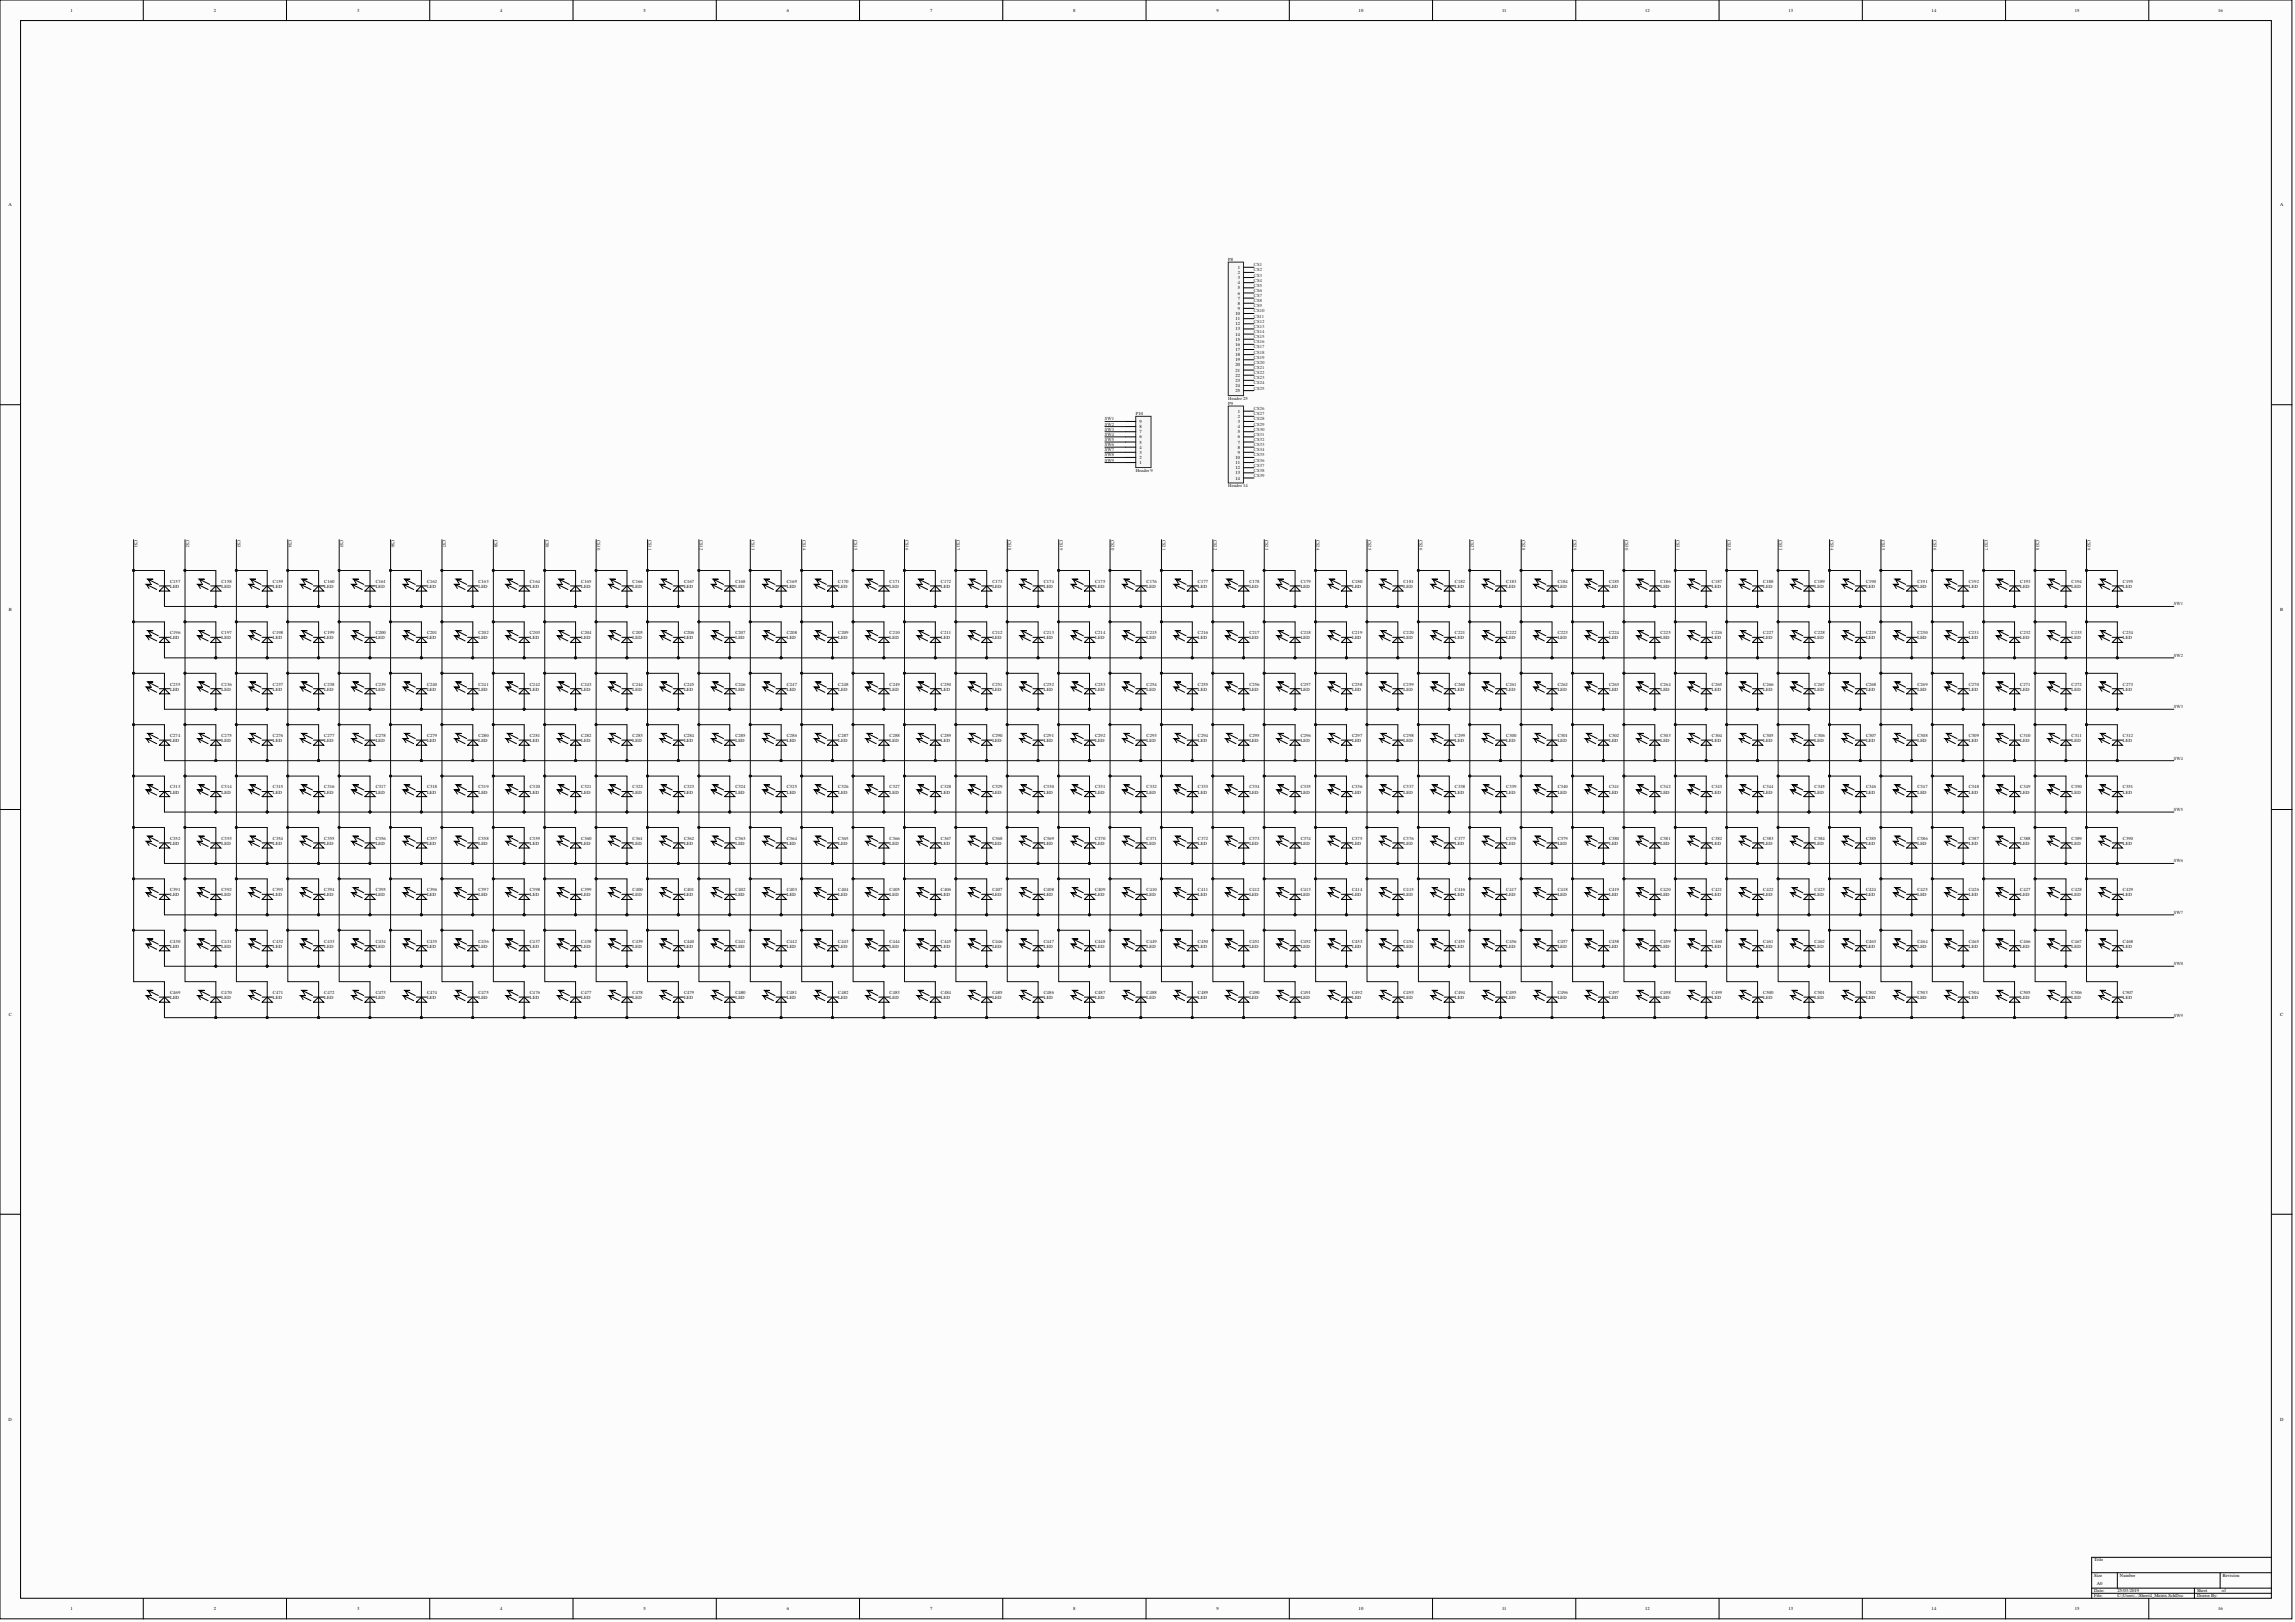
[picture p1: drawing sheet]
<svg xmlns="http://www.w3.org/2000/svg" width="1132mm" height="800mm" viewBox="0 0 1132 800" stroke-linecap="round" stroke-linejoin="round" font-family="sans-serif">
<defs><g id="words">
<g font-size="2.3">
<text x="35" y="6">1</text>
<text x="105" y="6">2</text>
<text x="176" y="6">3</text>
<text x="247" y="6">4</text>
<text x="317" y="6">5</text>
<text x="388" y="6">6</text>
<text x="459" y="6">7</text>
<text x="530" y="6">8</text>
<text x="600" y="6">9</text>
<text x="670" y="6">10</text>
<text x="741" y="6">11</text>
<text x="812" y="6">12</text>
<text x="882" y="6">13</text>
<text x="953" y="6">14</text>
<text x="1024" y="6">15</text>
<text x="1094" y="6">16</text>
<text x="4" y="102">A</text>
<text x="1125" y="102">A</text>
<text x="611" y="133">1</text>
<text x="611" y="135">2</text>
<text x="611" y="138">3</text>
<text x="611" y="140">4</text>
<text x="611" y="143">5</text>
<text x="611" y="145">6</text>
<text x="611" y="148">7</text>
<text x="610" y="155">10</text>
<text x="611" y="150">8</text>
<text x="611" y="153">9</text>
<text x="610" y="160">12</text>
<text x="610" y="158">11</text>
<text x="610" y="163">13</text>
<text x="610" y="166">14</text>
<text x="610" y="168">15</text>
<text x="610" y="171">16</text>
<text x="610" y="173">17</text>
<text x="610" y="176">18</text>
<text x="610" y="178">19</text>
<text x="610" y="181">20</text>
<text x="610" y="183">21</text>
<text x="610" y="186">22</text>
<text x="610" y="188">23</text>
<text x="610" y="191">24</text>
<text x="610" y="193">25</text>
<text x="611" y="204">1</text>
<text x="562" y="209">9</text>
<text x="611" y="206">2</text>
<text x="611" y="209">3</text>
<text x="562" y="214">7</text>
<text x="562" y="211">8</text>
<text x="611" y="211">4</text>
<text x="611" y="214">5</text>
<text x="562" y="221">4</text>
<text x="562" y="219">5</text>
<text x="562" y="216">6</text>
<text x="611" y="216">6</text>
<text x="611" y="219">7</text>
<text x="611" y="221">8</text>
<text x="562" y="226">2</text>
<text x="562" y="224">3</text>
<text x="610" y="226">10</text>
<text x="611" y="224">9</text>
<text x="562" y="229">1</text>
<text x="610" y="231">12</text>
<text x="610" y="229">11</text>
<text x="610" y="234">13</text>
<text x="610" y="237">14</text>
<text x="4" y="302">B</text>
<text x="1125" y="302">B</text>
<text x="4" y="501">C</text>
<text x="1125" y="501">C</text>
<text x="4" y="701">D</text>
<text x="1125" y="701">D</text>
<text x="1033" y="770">Title</text>
<text x="1033" y="778">Size</text>
<text x="1046" y="778">Number</text>
<text x="1097" y="778">Revision</text>
<text x="1033" y="785">Date:</text>
<text x="1035" y="782">A0</text>
<text x="1045" y="785">25/03/2019</text>
<text x="1084" y="785">Sheet</text>
<text x="1096" y="785">of</text>
<text x="1033" y="788">File:</text>
<text x="1045" y="788">C:\Users\..\Sheet4_Matrix.SchDoc</text>
<text x="1084" y="788">Drawn By:</text>
<text x="35" y="794">1</text>
<text x="105" y="794">2</text>
<text x="176" y="794">3</text>
<text x="247" y="794">4</text>
<text x="317" y="794">5</text>
<text x="388" y="794">6</text>
<text x="459" y="794">7</text>
<text x="530" y="794">8</text>
<text x="600" y="794">9</text>
<text x="670" y="794">10</text>
<text x="741" y="794">11</text>
<text x="812" y="794">12</text>
<text x="882" y="794">13</text>
<text x="953" y="794">14</text>
<text x="1024" y="794">15</text>
<text x="1094" y="794">16</text>
</g>
<g font-size="2.3" fill="#0e0e0e">
<text x="606" y="129">P8</text>
<text x="606" y="197">Header 25</text>
<text x="606" y="200">P9</text>
<text x="560" y="205">P10</text>
<text x="560" y="233">Header 9</text>
<text x="606" y="240">Header 14</text>
<text x="84" y="288">C157</text>
<text x="109" y="288">C158</text>
<text x="135" y="288">C159</text>
<text x="160" y="288">C160</text>
<text x="185" y="288">C161</text>
<text x="211" y="288">C162</text>
<text x="236" y="288">C163</text>
<text x="261" y="288">C164</text>
<text x="287" y="288">C165</text>
<text x="312" y="288">C166</text>
<text x="338" y="288">C167</text>
<text x="363" y="288">C168</text>
<text x="388" y="288">C169</text>
<text x="414" y="288">C170</text>
<text x="439" y="288">C171</text>
<text x="464" y="288">C172</text>
<text x="490" y="288">C173</text>
<text x="515" y="288">C174</text>
<text x="540" y="288">C175</text>
<text x="566" y="288">C176</text>
<text x="591" y="288">C177</text>
<text x="616" y="288">C178</text>
<text x="642" y="288">C179</text>
<text x="667" y="288">C180</text>
<text x="693" y="288">C181</text>
<text x="718" y="288">C182</text>
<text x="743" y="288">C183</text>
<text x="769" y="288">C184</text>
<text x="794" y="288">C185</text>
<text x="819" y="288">C186</text>
<text x="845" y="288">C187</text>
<text x="870" y="288">C188</text>
<text x="895" y="288">C189</text>
<text x="921" y="288">C190</text>
<text x="946" y="288">C191</text>
<text x="971" y="288">C192</text>
<text x="997" y="288">C193</text>
<text x="1022" y="288">C194</text>
<text x="1048" y="288">C195</text>
<text x="84" y="290">LED</text>
<text x="109" y="290">LED</text>
<text x="135" y="290">LED</text>
<text x="160" y="290">LED</text>
<text x="185" y="290">LED</text>
<text x="211" y="290">LED</text>
<text x="236" y="290">LED</text>
<text x="261" y="290">LED</text>
<text x="287" y="290">LED</text>
<text x="312" y="290">LED</text>
<text x="338" y="290">LED</text>
<text x="363" y="290">LED</text>
<text x="388" y="290">LED</text>
<text x="414" y="290">LED</text>
<text x="439" y="290">LED</text>
<text x="464" y="290">LED</text>
<text x="490" y="290">LED</text>
<text x="515" y="290">LED</text>
<text x="540" y="290">LED</text>
<text x="566" y="290">LED</text>
<text x="591" y="290">LED</text>
<text x="616" y="290">LED</text>
<text x="642" y="290">LED</text>
<text x="667" y="290">LED</text>
<text x="693" y="290">LED</text>
<text x="718" y="290">LED</text>
<text x="743" y="290">LED</text>
<text x="769" y="290">LED</text>
<text x="794" y="290">LED</text>
<text x="819" y="290">LED</text>
<text x="845" y="290">LED</text>
<text x="870" y="290">LED</text>
<text x="895" y="290">LED</text>
<text x="921" y="290">LED</text>
<text x="946" y="290">LED</text>
<text x="971" y="290">LED</text>
<text x="997" y="290">LED</text>
<text x="1022" y="290">LED</text>
<text x="1048" y="290">LED</text>
<text x="84" y="313">C196</text>
<text x="84" y="315">LED</text>
<text x="109" y="313">C197</text>
<text x="109" y="315">LED</text>
<text x="135" y="313">C198</text>
<text x="135" y="315">LED</text>
<text x="160" y="313">C199</text>
<text x="160" y="315">LED</text>
<text x="185" y="313">C200</text>
<text x="185" y="315">LED</text>
<text x="211" y="313">C201</text>
<text x="211" y="315">LED</text>
<text x="236" y="313">C202</text>
<text x="236" y="315">LED</text>
<text x="261" y="313">C203</text>
<text x="261" y="315">LED</text>
<text x="287" y="313">C204</text>
<text x="287" y="315">LED</text>
<text x="312" y="313">C205</text>
<text x="312" y="315">LED</text>
<text x="338" y="313">C206</text>
<text x="338" y="315">LED</text>
<text x="363" y="313">C207</text>
<text x="363" y="315">LED</text>
<text x="388" y="313">C208</text>
<text x="388" y="315">LED</text>
<text x="414" y="313">C209</text>
<text x="414" y="315">LED</text>
<text x="439" y="313">C210</text>
<text x="439" y="315">LED</text>
<text x="464" y="313">C211</text>
<text x="464" y="315">LED</text>
<text x="490" y="313">C212</text>
<text x="490" y="315">LED</text>
<text x="515" y="313">C213</text>
<text x="515" y="315">LED</text>
<text x="540" y="313">C214</text>
<text x="540" y="315">LED</text>
<text x="566" y="313">C215</text>
<text x="566" y="315">LED</text>
<text x="591" y="313">C216</text>
<text x="591" y="315">LED</text>
<text x="616" y="313">C217</text>
<text x="616" y="315">LED</text>
<text x="642" y="313">C218</text>
<text x="642" y="315">LED</text>
<text x="667" y="313">C219</text>
<text x="667" y="315">LED</text>
<text x="693" y="313">C220</text>
<text x="693" y="315">LED</text>
<text x="718" y="313">C221</text>
<text x="718" y="315">LED</text>
<text x="743" y="313">C222</text>
<text x="743" y="315">LED</text>
<text x="769" y="313">C223</text>
<text x="769" y="315">LED</text>
<text x="794" y="313">C224</text>
<text x="794" y="315">LED</text>
<text x="819" y="313">C225</text>
<text x="819" y="315">LED</text>
<text x="845" y="313">C226</text>
<text x="845" y="315">LED</text>
<text x="870" y="313">C227</text>
<text x="870" y="315">LED</text>
<text x="895" y="313">C228</text>
<text x="895" y="315">LED</text>
<text x="921" y="313">C229</text>
<text x="921" y="315">LED</text>
<text x="946" y="313">C230</text>
<text x="946" y="315">LED</text>
<text x="971" y="313">C231</text>
<text x="971" y="315">LED</text>
<text x="997" y="313">C232</text>
<text x="997" y="315">LED</text>
<text x="1022" y="313">C233</text>
<text x="1022" y="315">LED</text>
<text x="1048" y="313">C234</text>
<text x="1048" y="315">LED</text>
<text x="84" y="338">C235</text>
<text x="84" y="341">LED</text>
<text x="109" y="338">C236</text>
<text x="109" y="341">LED</text>
<text x="135" y="338">C237</text>
<text x="135" y="341">LED</text>
<text x="160" y="338">C238</text>
<text x="160" y="341">LED</text>
<text x="185" y="338">C239</text>
<text x="185" y="341">LED</text>
<text x="211" y="338">C240</text>
<text x="211" y="341">LED</text>
<text x="236" y="338">C241</text>
<text x="236" y="341">LED</text>
<text x="261" y="338">C242</text>
<text x="261" y="341">LED</text>
<text x="287" y="338">C243</text>
<text x="287" y="341">LED</text>
<text x="312" y="338">C244</text>
<text x="312" y="341">LED</text>
<text x="338" y="338">C245</text>
<text x="338" y="341">LED</text>
<text x="363" y="338">C246</text>
<text x="363" y="341">LED</text>
<text x="388" y="338">C247</text>
<text x="388" y="341">LED</text>
<text x="414" y="338">C248</text>
<text x="414" y="341">LED</text>
<text x="439" y="338">C249</text>
<text x="439" y="341">LED</text>
<text x="464" y="338">C250</text>
<text x="464" y="341">LED</text>
<text x="490" y="338">C251</text>
<text x="490" y="341">LED</text>
<text x="515" y="338">C252</text>
<text x="515" y="341">LED</text>
<text x="540" y="338">C253</text>
<text x="540" y="341">LED</text>
<text x="566" y="338">C254</text>
<text x="566" y="341">LED</text>
<text x="591" y="338">C255</text>
<text x="591" y="341">LED</text>
<text x="616" y="338">C256</text>
<text x="616" y="341">LED</text>
<text x="642" y="338">C257</text>
<text x="642" y="341">LED</text>
<text x="667" y="338">C258</text>
<text x="667" y="341">LED</text>
<text x="693" y="338">C259</text>
<text x="693" y="341">LED</text>
<text x="718" y="338">C260</text>
<text x="718" y="341">LED</text>
<text x="743" y="338">C261</text>
<text x="743" y="341">LED</text>
<text x="769" y="338">C262</text>
<text x="769" y="341">LED</text>
<text x="794" y="338">C263</text>
<text x="794" y="341">LED</text>
<text x="819" y="338">C264</text>
<text x="819" y="341">LED</text>
<text x="845" y="338">C265</text>
<text x="845" y="341">LED</text>
<text x="870" y="338">C266</text>
<text x="870" y="341">LED</text>
<text x="895" y="338">C267</text>
<text x="895" y="341">LED</text>
<text x="921" y="338">C268</text>
<text x="921" y="341">LED</text>
<text x="946" y="338">C269</text>
<text x="946" y="341">LED</text>
<text x="971" y="338">C270</text>
<text x="971" y="341">LED</text>
<text x="997" y="338">C271</text>
<text x="997" y="341">LED</text>
<text x="1022" y="338">C272</text>
<text x="1022" y="341">LED</text>
<text x="1048" y="338">C273</text>
<text x="1048" y="341">LED</text>
<text x="84" y="364">C274</text>
<text x="109" y="364">C275</text>
<text x="135" y="364">C276</text>
<text x="160" y="364">C277</text>
<text x="185" y="364">C278</text>
<text x="211" y="364">C279</text>
<text x="236" y="364">C280</text>
<text x="261" y="364">C281</text>
<text x="287" y="364">C282</text>
<text x="312" y="364">C283</text>
<text x="338" y="364">C284</text>
<text x="363" y="364">C285</text>
<text x="388" y="364">C286</text>
<text x="414" y="364">C287</text>
<text x="439" y="364">C288</text>
<text x="464" y="364">C289</text>
<text x="490" y="364">C290</text>
<text x="515" y="364">C291</text>
<text x="540" y="364">C292</text>
<text x="566" y="364">C293</text>
<text x="591" y="364">C294</text>
<text x="616" y="364">C295</text>
<text x="642" y="364">C296</text>
<text x="667" y="364">C297</text>
<text x="693" y="364">C298</text>
<text x="718" y="364">C299</text>
<text x="743" y="364">C300</text>
<text x="769" y="364">C301</text>
<text x="794" y="364">C302</text>
<text x="819" y="364">C303</text>
<text x="845" y="364">C304</text>
<text x="870" y="364">C305</text>
<text x="895" y="364">C306</text>
<text x="921" y="364">C307</text>
<text x="946" y="364">C308</text>
<text x="971" y="364">C309</text>
<text x="997" y="364">C310</text>
<text x="1022" y="364">C311</text>
<text x="1048" y="364">C312</text>
<text x="84" y="366">LED</text>
<text x="109" y="366">LED</text>
<text x="135" y="366">LED</text>
<text x="160" y="366">LED</text>
<text x="185" y="366">LED</text>
<text x="211" y="366">LED</text>
<text x="236" y="366">LED</text>
<text x="261" y="366">LED</text>
<text x="287" y="366">LED</text>
<text x="312" y="366">LED</text>
<text x="338" y="366">LED</text>
<text x="363" y="366">LED</text>
<text x="388" y="366">LED</text>
<text x="414" y="366">LED</text>
<text x="439" y="366">LED</text>
<text x="464" y="366">LED</text>
<text x="490" y="366">LED</text>
<text x="515" y="366">LED</text>
<text x="540" y="366">LED</text>
<text x="566" y="366">LED</text>
<text x="591" y="366">LED</text>
<text x="616" y="366">LED</text>
<text x="642" y="366">LED</text>
<text x="667" y="366">LED</text>
<text x="693" y="366">LED</text>
<text x="718" y="366">LED</text>
<text x="743" y="366">LED</text>
<text x="769" y="366">LED</text>
<text x="794" y="366">LED</text>
<text x="819" y="366">LED</text>
<text x="845" y="366">LED</text>
<text x="870" y="366">LED</text>
<text x="895" y="366">LED</text>
<text x="921" y="366">LED</text>
<text x="946" y="366">LED</text>
<text x="971" y="366">LED</text>
<text x="997" y="366">LED</text>
<text x="1022" y="366">LED</text>
<text x="1048" y="366">LED</text>
<text x="84" y="389">C313</text>
<text x="109" y="389">C314</text>
<text x="135" y="389">C315</text>
<text x="160" y="389">C316</text>
<text x="185" y="389">C317</text>
<text x="211" y="389">C318</text>
<text x="236" y="389">C319</text>
<text x="261" y="389">C320</text>
<text x="287" y="389">C321</text>
<text x="312" y="389">C322</text>
<text x="338" y="389">C323</text>
<text x="363" y="389">C324</text>
<text x="388" y="389">C325</text>
<text x="414" y="389">C326</text>
<text x="439" y="389">C327</text>
<text x="464" y="389">C328</text>
<text x="490" y="389">C329</text>
<text x="515" y="389">C330</text>
<text x="540" y="389">C331</text>
<text x="566" y="389">C332</text>
<text x="591" y="389">C333</text>
<text x="616" y="389">C334</text>
<text x="642" y="389">C335</text>
<text x="667" y="389">C336</text>
<text x="693" y="389">C337</text>
<text x="718" y="389">C338</text>
<text x="743" y="389">C339</text>
<text x="769" y="389">C340</text>
<text x="794" y="389">C341</text>
<text x="819" y="389">C342</text>
<text x="845" y="389">C343</text>
<text x="870" y="389">C344</text>
<text x="895" y="389">C345</text>
<text x="921" y="389">C346</text>
<text x="946" y="389">C347</text>
<text x="971" y="389">C348</text>
<text x="997" y="389">C349</text>
<text x="1022" y="389">C350</text>
<text x="1048" y="389">C351</text>
<text x="84" y="391">LED</text>
<text x="109" y="391">LED</text>
<text x="135" y="391">LED</text>
<text x="160" y="391">LED</text>
<text x="185" y="391">LED</text>
<text x="211" y="391">LED</text>
<text x="236" y="391">LED</text>
<text x="261" y="391">LED</text>
<text x="287" y="391">LED</text>
<text x="312" y="391">LED</text>
<text x="338" y="391">LED</text>
<text x="363" y="391">LED</text>
<text x="388" y="391">LED</text>
<text x="414" y="391">LED</text>
<text x="439" y="391">LED</text>
<text x="464" y="391">LED</text>
<text x="490" y="391">LED</text>
<text x="515" y="391">LED</text>
<text x="540" y="391">LED</text>
<text x="566" y="391">LED</text>
<text x="591" y="391">LED</text>
<text x="616" y="391">LED</text>
<text x="642" y="391">LED</text>
<text x="667" y="391">LED</text>
<text x="693" y="391">LED</text>
<text x="718" y="391">LED</text>
<text x="743" y="391">LED</text>
<text x="769" y="391">LED</text>
<text x="794" y="391">LED</text>
<text x="819" y="391">LED</text>
<text x="845" y="391">LED</text>
<text x="870" y="391">LED</text>
<text x="895" y="391">LED</text>
<text x="921" y="391">LED</text>
<text x="946" y="391">LED</text>
<text x="971" y="391">LED</text>
<text x="997" y="391">LED</text>
<text x="1022" y="391">LED</text>
<text x="1048" y="391">LED</text>
<text x="84" y="414">C352</text>
<text x="84" y="417">LED</text>
<text x="109" y="414">C353</text>
<text x="109" y="417">LED</text>
<text x="135" y="414">C354</text>
<text x="135" y="417">LED</text>
<text x="160" y="414">C355</text>
<text x="160" y="417">LED</text>
<text x="185" y="414">C356</text>
<text x="185" y="417">LED</text>
<text x="211" y="414">C357</text>
<text x="211" y="417">LED</text>
<text x="236" y="414">C358</text>
<text x="236" y="417">LED</text>
<text x="261" y="414">C359</text>
<text x="261" y="417">LED</text>
<text x="287" y="414">C360</text>
<text x="287" y="417">LED</text>
<text x="312" y="414">C361</text>
<text x="312" y="417">LED</text>
<text x="338" y="414">C362</text>
<text x="338" y="417">LED</text>
<text x="363" y="414">C363</text>
<text x="363" y="417">LED</text>
<text x="388" y="414">C364</text>
<text x="388" y="417">LED</text>
<text x="414" y="414">C365</text>
<text x="414" y="417">LED</text>
<text x="439" y="414">C366</text>
<text x="439" y="417">LED</text>
<text x="464" y="414">C367</text>
<text x="464" y="417">LED</text>
<text x="490" y="414">C368</text>
<text x="490" y="417">LED</text>
<text x="515" y="414">C369</text>
<text x="515" y="417">LED</text>
<text x="540" y="414">C370</text>
<text x="540" y="417">LED</text>
<text x="566" y="414">C371</text>
<text x="566" y="417">LED</text>
<text x="591" y="414">C372</text>
<text x="591" y="417">LED</text>
<text x="616" y="414">C373</text>
<text x="616" y="417">LED</text>
<text x="642" y="414">C374</text>
<text x="642" y="417">LED</text>
<text x="667" y="414">C375</text>
<text x="667" y="417">LED</text>
<text x="693" y="414">C376</text>
<text x="693" y="417">LED</text>
<text x="718" y="414">C377</text>
<text x="718" y="417">LED</text>
<text x="743" y="414">C378</text>
<text x="743" y="417">LED</text>
<text x="769" y="414">C379</text>
<text x="769" y="417">LED</text>
<text x="794" y="414">C380</text>
<text x="794" y="417">LED</text>
<text x="819" y="414">C381</text>
<text x="819" y="417">LED</text>
<text x="845" y="414">C382</text>
<text x="845" y="417">LED</text>
<text x="870" y="414">C383</text>
<text x="870" y="417">LED</text>
<text x="895" y="414">C384</text>
<text x="895" y="417">LED</text>
<text x="921" y="414">C385</text>
<text x="921" y="417">LED</text>
<text x="946" y="414">C386</text>
<text x="946" y="417">LED</text>
<text x="971" y="414">C387</text>
<text x="971" y="417">LED</text>
<text x="997" y="414">C388</text>
<text x="997" y="417">LED</text>
<text x="1022" y="414">C389</text>
<text x="1022" y="417">LED</text>
<text x="1048" y="414">C390</text>
<text x="1048" y="417">LED</text>
<text x="84" y="440">C391</text>
<text x="84" y="442">LED</text>
<text x="109" y="440">C392</text>
<text x="109" y="442">LED</text>
<text x="135" y="440">C393</text>
<text x="135" y="442">LED</text>
<text x="160" y="440">C394</text>
<text x="160" y="442">LED</text>
<text x="185" y="440">C395</text>
<text x="185" y="442">LED</text>
<text x="211" y="440">C396</text>
<text x="211" y="442">LED</text>
<text x="236" y="440">C397</text>
<text x="236" y="442">LED</text>
<text x="261" y="440">C398</text>
<text x="261" y="442">LED</text>
<text x="287" y="440">C399</text>
<text x="287" y="442">LED</text>
<text x="312" y="440">C400</text>
<text x="312" y="442">LED</text>
<text x="338" y="440">C401</text>
<text x="338" y="442">LED</text>
<text x="363" y="440">C402</text>
<text x="363" y="442">LED</text>
<text x="388" y="440">C403</text>
<text x="388" y="442">LED</text>
<text x="414" y="440">C404</text>
<text x="414" y="442">LED</text>
<text x="439" y="440">C405</text>
<text x="439" y="442">LED</text>
<text x="464" y="440">C406</text>
<text x="464" y="442">LED</text>
<text x="490" y="440">C407</text>
<text x="490" y="442">LED</text>
<text x="515" y="440">C408</text>
<text x="515" y="442">LED</text>
<text x="540" y="440">C409</text>
<text x="540" y="442">LED</text>
<text x="566" y="440">C410</text>
<text x="566" y="442">LED</text>
<text x="591" y="440">C411</text>
<text x="591" y="442">LED</text>
<text x="616" y="440">C412</text>
<text x="616" y="442">LED</text>
<text x="642" y="440">C413</text>
<text x="642" y="442">LED</text>
<text x="667" y="440">C414</text>
<text x="667" y="442">LED</text>
<text x="693" y="440">C415</text>
<text x="693" y="442">LED</text>
<text x="718" y="440">C416</text>
<text x="718" y="442">LED</text>
<text x="743" y="440">C417</text>
<text x="743" y="442">LED</text>
<text x="769" y="440">C418</text>
<text x="769" y="442">LED</text>
<text x="794" y="440">C419</text>
<text x="794" y="442">LED</text>
<text x="819" y="440">C420</text>
<text x="819" y="442">LED</text>
<text x="845" y="440">C421</text>
<text x="845" y="442">LED</text>
<text x="870" y="440">C422</text>
<text x="870" y="442">LED</text>
<text x="895" y="440">C423</text>
<text x="895" y="442">LED</text>
<text x="921" y="440">C424</text>
<text x="921" y="442">LED</text>
<text x="946" y="440">C425</text>
<text x="946" y="442">LED</text>
<text x="971" y="440">C426</text>
<text x="971" y="442">LED</text>
<text x="997" y="440">C427</text>
<text x="997" y="442">LED</text>
<text x="1022" y="440">C428</text>
<text x="1022" y="442">LED</text>
<text x="1048" y="440">C429</text>
<text x="1048" y="442">LED</text>
<text x="84" y="465">C430</text>
<text x="84" y="468">LED</text>
<text x="109" y="465">C431</text>
<text x="109" y="468">LED</text>
<text x="135" y="465">C432</text>
<text x="135" y="468">LED</text>
<text x="160" y="465">C433</text>
<text x="160" y="468">LED</text>
<text x="185" y="465">C434</text>
<text x="185" y="468">LED</text>
<text x="211" y="465">C435</text>
<text x="211" y="468">LED</text>
<text x="236" y="465">C436</text>
<text x="236" y="468">LED</text>
<text x="261" y="465">C437</text>
<text x="261" y="468">LED</text>
<text x="287" y="465">C438</text>
<text x="287" y="468">LED</text>
<text x="312" y="465">C439</text>
<text x="312" y="468">LED</text>
<text x="338" y="465">C440</text>
<text x="338" y="468">LED</text>
<text x="363" y="465">C441</text>
<text x="363" y="468">LED</text>
<text x="388" y="465">C442</text>
<text x="388" y="468">LED</text>
<text x="414" y="465">C443</text>
<text x="414" y="468">LED</text>
<text x="439" y="465">C444</text>
<text x="439" y="468">LED</text>
<text x="464" y="465">C445</text>
<text x="464" y="468">LED</text>
<text x="490" y="465">C446</text>
<text x="490" y="468">LED</text>
<text x="515" y="465">C447</text>
<text x="515" y="468">LED</text>
<text x="540" y="465">C448</text>
<text x="540" y="468">LED</text>
<text x="566" y="465">C449</text>
<text x="566" y="468">LED</text>
<text x="591" y="465">C450</text>
<text x="591" y="468">LED</text>
<text x="616" y="465">C451</text>
<text x="616" y="468">LED</text>
<text x="642" y="465">C452</text>
<text x="642" y="468">LED</text>
<text x="667" y="465">C453</text>
<text x="667" y="468">LED</text>
<text x="693" y="465">C454</text>
<text x="693" y="468">LED</text>
<text x="718" y="465">C455</text>
<text x="718" y="468">LED</text>
<text x="743" y="465">C456</text>
<text x="743" y="468">LED</text>
<text x="769" y="465">C457</text>
<text x="769" y="468">LED</text>
<text x="794" y="465">C458</text>
<text x="794" y="468">LED</text>
<text x="819" y="465">C459</text>
<text x="819" y="468">LED</text>
<text x="845" y="465">C460</text>
<text x="845" y="468">LED</text>
<text x="870" y="465">C461</text>
<text x="870" y="468">LED</text>
<text x="895" y="465">C462</text>
<text x="895" y="468">LED</text>
<text x="921" y="465">C463</text>
<text x="921" y="468">LED</text>
<text x="946" y="465">C464</text>
<text x="946" y="468">LED</text>
<text x="971" y="465">C465</text>
<text x="971" y="468">LED</text>
<text x="997" y="465">C466</text>
<text x="997" y="468">LED</text>
<text x="1022" y="465">C467</text>
<text x="1022" y="468">LED</text>
<text x="1048" y="465">C468</text>
<text x="1048" y="468">LED</text>
<text x="84" y="490">C469</text>
<text x="109" y="490">C470</text>
<text x="135" y="490">C471</text>
<text x="160" y="490">C472</text>
<text x="185" y="490">C473</text>
<text x="211" y="490">C474</text>
<text x="236" y="490">C475</text>
<text x="261" y="490">C476</text>
<text x="287" y="490">C477</text>
<text x="312" y="490">C478</text>
<text x="338" y="490">C479</text>
<text x="363" y="490">C480</text>
<text x="388" y="490">C481</text>
<text x="414" y="490">C482</text>
<text x="439" y="490">C483</text>
<text x="464" y="490">C484</text>
<text x="490" y="490">C485</text>
<text x="515" y="490">C486</text>
<text x="540" y="490">C487</text>
<text x="566" y="490">C488</text>
<text x="591" y="490">C489</text>
<text x="616" y="490">C490</text>
<text x="642" y="490">C491</text>
<text x="667" y="490">C492</text>
<text x="693" y="490">C493</text>
<text x="718" y="490">C494</text>
<text x="743" y="490">C495</text>
<text x="769" y="490">C496</text>
<text x="794" y="490">C497</text>
<text x="819" y="490">C498</text>
<text x="845" y="490">C499</text>
<text x="870" y="490">C500</text>
<text x="895" y="490">C501</text>
<text x="921" y="490">C502</text>
<text x="946" y="490">C503</text>
<text x="971" y="490">C504</text>
<text x="997" y="490">C505</text>
<text x="1022" y="490">C506</text>
<text x="1048" y="490">C507</text>
<text x="84" y="493">LED</text>
<text x="109" y="493">LED</text>
<text x="135" y="493">LED</text>
<text x="160" y="493">LED</text>
<text x="185" y="493">LED</text>
<text x="211" y="493">LED</text>
<text x="236" y="493">LED</text>
<text x="261" y="493">LED</text>
<text x="287" y="493">LED</text>
<text x="312" y="493">LED</text>
<text x="338" y="493">LED</text>
<text x="363" y="493">LED</text>
<text x="388" y="493">LED</text>
<text x="414" y="493">LED</text>
<text x="439" y="493">LED</text>
<text x="464" y="493">LED</text>
<text x="490" y="493">LED</text>
<text x="515" y="493">LED</text>
<text x="540" y="493">LED</text>
<text x="566" y="493">LED</text>
<text x="591" y="493">LED</text>
<text x="616" y="493">LED</text>
<text x="642" y="493">LED</text>
<text x="667" y="493">LED</text>
<text x="693" y="493">LED</text>
<text x="718" y="493">LED</text>
<text x="743" y="493">LED</text>
<text x="769" y="493">LED</text>
<text x="794" y="493">LED</text>
<text x="819" y="493">LED</text>
<text x="845" y="493">LED</text>
<text x="870" y="493">LED</text>
<text x="895" y="493">LED</text>
<text x="921" y="493">LED</text>
<text x="946" y="493">LED</text>
<text x="971" y="493">LED</text>
<text x="997" y="493">LED</text>
<text x="1022" y="493">LED</text>
<text x="1048" y="493">LED</text>
</g>
<g font-size="2.3" fill="#262626">
<text x="619" y="131">CS1</text>
<text x="619" y="134">CS2</text>
<text x="619" y="136">CS3</text>
<text x="619" y="139">CS4</text>
<text x="619" y="141">CS5</text>
<text x="619" y="144">CS6</text>
<text x="619" y="147">CS7</text>
<text x="619" y="149">CS8</text>
<text x="619" y="152">CS9</text>
<text x="619" y="154">CS10</text>
<text x="619" y="157">CS11</text>
<text x="619" y="159">CS12</text>
<text x="619" y="162">CS13</text>
<text x="619" y="164">CS14</text>
<text x="619" y="167">CS15</text>
<text x="619" y="169">CS16</text>
<text x="619" y="172">CS17</text>
<text x="619" y="174">CS18</text>
<text x="619" y="177">CS19</text>
<text x="619" y="179">CS20</text>
<text x="619" y="182">CS21</text>
<text x="619" y="185">CS22</text>
<text x="619" y="187">CS23</text>
<text x="619" y="190">CS24</text>
<text x="619" y="192">CS25</text>
<text x="619" y="202">CS26</text>
<text x="545" y="207">SW1</text>
<text x="545" y="210">SW2</text>
<text x="619" y="205">CS27</text>
<text x="619" y="207">CS28</text>
<text x="619" y="210">CS29</text>
<text x="545" y="212">SW3</text>
<text x="545" y="215">SW4</text>
<text x="619" y="212">CS30</text>
<text x="619" y="215">CS31</text>
<text x="545" y="218">SW5</text>
<text x="545" y="220">SW6</text>
<text x="619" y="218">CS32</text>
<text x="619" y="220">CS33</text>
<text x="545" y="223">SW7</text>
<text x="545" y="225">SW8</text>
<text x="545" y="228">SW9</text>
<text x="619" y="223">CS34</text>
<text x="619" y="225">CS35</text>
<text x="619" y="228">CS36</text>
<text x="619" y="230">CS37</text>
<text x="619" y="233">CS38</text>
<text x="619" y="235">CS39</text>
<text x="66" y="266" transform="rotate(90 66 266)">CS1</text>
<text x="92" y="266" transform="rotate(90 92 266)">CS2</text>
<text x="117" y="266" transform="rotate(90 117 266)">CS3</text>
<text x="143" y="266" transform="rotate(90 143 266)">CS4</text>
<text x="168" y="266" transform="rotate(90 168 266)">CS5</text>
<text x="193" y="266" transform="rotate(90 193 266)">CS6</text>
<text x="219" y="266" transform="rotate(90 219 266)">CS7</text>
<text x="244" y="266" transform="rotate(90 244 266)">CS8</text>
<text x="269" y="266" transform="rotate(90 269 266)">CS9</text>
<text x="295" y="266" transform="rotate(90 295 266)">CS10</text>
<text x="320" y="266" transform="rotate(90 320 266)">CS11</text>
<text x="345" y="266" transform="rotate(90 345 266)">CS12</text>
<text x="371" y="266" transform="rotate(90 371 266)">CS13</text>
<text x="396" y="266" transform="rotate(90 396 266)">CS14</text>
<text x="421" y="266" transform="rotate(90 421 266)">CS15</text>
<text x="447" y="266" transform="rotate(90 447 266)">CS16</text>
<text x="472" y="266" transform="rotate(90 472 266)">CS17</text>
<text x="498" y="266" transform="rotate(90 498 266)">CS18</text>
<text x="523" y="266" transform="rotate(90 523 266)">CS19</text>
<text x="548" y="266" transform="rotate(90 548 266)">CS20</text>
<text x="574" y="266" transform="rotate(90 574 266)">CS21</text>
<text x="599" y="266" transform="rotate(90 599 266)">CS22</text>
<text x="624" y="266" transform="rotate(90 624 266)">CS23</text>
<text x="650" y="266" transform="rotate(90 650 266)">CS24</text>
<text x="675" y="266" transform="rotate(90 675 266)">CS25</text>
<text x="700" y="266" transform="rotate(90 700 266)">CS26</text>
<text x="726" y="266" transform="rotate(90 726 266)">CS27</text>
<text x="751" y="266" transform="rotate(90 751 266)">CS28</text>
<text x="776" y="266" transform="rotate(90 776 266)">CS29</text>
<text x="802" y="266" transform="rotate(90 802 266)">CS30</text>
<text x="827" y="266" transform="rotate(90 827 266)">CS31</text>
<text x="853" y="266" transform="rotate(90 853 266)">CS32</text>
<text x="878" y="266" transform="rotate(90 878 266)">CS33</text>
<text x="903" y="266" transform="rotate(90 903 266)">CS34</text>
<text x="929" y="266" transform="rotate(90 929 266)">CS35</text>
<text x="954" y="266" transform="rotate(90 954 266)">CS36</text>
<text x="979" y="266" transform="rotate(90 979 266)">CS37</text>
<text x="1005" y="266" transform="rotate(90 1005 266)">CS38</text>
<text x="1030" y="266" transform="rotate(90 1030 266)">CS39</text>
<text x="1073" y="299">SW1</text>
<text x="1073" y="324">SW2</text>
<text x="1073" y="349">SW3</text>
<text x="1073" y="375">SW4</text>
<text x="1073" y="400">SW5</text>
<text x="1073" y="425">SW6</text>
<text x="1073" y="451">SW7</text>
<text x="1073" y="476">SW8</text>
<text x="1073" y="501">SW9</text>
</g>
</g></defs>
<g fill="#fcfcfc" stroke="#000" stroke-width=".49">
<path d="M0 0h1131v799h-1131z"/>
<path d="M10 10h1111v778h-1111z"/>
</g>
<g fill="none" stroke="#000" stroke-width=".49">
<path d="M71 0v10M141 0v10M212 0v10M283 0v10M353 0v10M424 0v10M495 0v10M565 0v10M636 0v10M707 0v10M778 0v10M848 0v10"/>
<path d="M919 0v10M990 0v10M1060 0v10M0 200h10M1121 200h10M74 290l-2-2h3h-3l5 3M74 288l-1-2h3h-3l5 2M79 292l2-3 3 3zM79 289h5M81 281v18M99 290l-1-2h2h-2l5 3M100 288l-2-2h3h-3l5 2"/>
<path d="M104 292l3-3 2 3zM104 289h5M107 281v18M124 290l-1-2h3h-3l5 3M125 288l-1-2h2h-2l5 2M129 292l3-3 2 3zM129 289h5M132 281v18M150 290l-2-2h3h-3l5 3M150 288l-1-2h3h-3l5 2M155 292l2-3 3 3zM155 289h5"/>
<path d="M157 281v18M175 290l-1-2h2h-2l5 3M176 288l-2-2h3h-3l6 2M180 292l3-3 2 3zM180 289h5M183 281v18M200 290l-1-2h3h-3l5 3M201 288l-1-2h2h-2l5 2M205 292l3-3 2 3zM205 289h5M208 281v18M226 290l-2-2h3h-3l5 3"/>
<path d="M226 288l-1-2h3h-3l5 2M231 292l2-3 3 3zM231 289h5M233 281v18M251 290l-1-2h2h-2l5 3M252 288l-1-2h2h-2l5 2M256 292l3-3 2 3zM256 289h5M259 281v18M276 290l-1-2h3h-3l5 3M277 288l-1-2h2h-2l5 2M281 292l3-3 3 3z"/>
<path d="M281 289h6M284 281v18M302 290l-2-2h3h-3l6 3M303 288l-2-2h3h-3l5 2M307 292l2-3 3 3zM307 289h5M309 281v18M327 290l-1-2h2h-2l5 3M328 288l-1-2h2h-2l5 2M332 292l3-3 2 3zM332 289h5M335 281v18"/>
<path d="M352 290l-1-2h3h-3l5 3M353 288l-1-2h3h-3l5 2M358 292l2-3 3 3zM358 289h5M360 281v18M378 290l-1-2h2h-2l5 3M379 288l-2-2h3h-3l5 2M383 292l2-3 3 3zM383 289h5M385 281v18M403 290l-1-2h2h-2l5 3M404 288l-1-2h2h-2l5 2"/>
<path d="M408 292l3-3 2 3zM408 289h5M411 281v18M429 290l-2-2h3h-3l5 3M429 288l-1-2h3h-3l5 2M434 292l2-3 3 3zM434 289h5M436 281v18M454 290l-1-2h2h-2l5 3M455 288l-2-2h3h-3l5 2M459 292l3-3 2 3zM459 289h5"/>
<path d="M462 281v18M479 290l-1-2h3h-3l5 3M480 288l-1-2h2h-2l5 2M484 292l3-3 2 3zM484 289h5M487 281v18M505 290l-2-2h3h-3l5 3M505 288l-1-2h3h-3l5 2M510 292l2-3 3 3zM510 289h5M512 281v18M530 290l-1-2h2h-2l5 3"/>
<path d="M531 288l-2-2h3h-3l6 2M535 292l3-3 2 3zM535 289h5M538 281v18M555 290l-1-2h3h-3l5 3M556 288l-1-2h2h-2l5 2M560 292l3-3 2 3zM560 289h5M563 281v18M581 290l-2-2h3h-3l6 3M581 288l-1-2h3h-3l5 2M586 292l2-3 3 3z"/>
<path d="M586 289h5M588 281v18M606 290l-1-2h2h-2l5 3M607 288l-1-2h2h-2l5 2M611 292l3-3 2 3zM611 289h5M614 281v18M631 290l-1-2h3h-3l5 3M632 288l-1-2h2h-2l5 2M636 292l3-3 3 3zM636 289h6M639 281v18"/>
<path d="M657 290l-1-2h2h-2l5 3M658 288l-2-2h3h-3l5 2M662 292l2-3 3 3zM662 289h5M664 281v18M682 290l-1-2h2h-2l5 3M683 288l-1-2h2h-2l5 2M687 292l3-3 2 3zM687 289h5M690 281v18M707 290l-1-2h3h-3l5 3M708 288l-1-2h3h-3l5 2"/>
<path d="M713 292l2-3 3 3zM713 289h5M715 281v18M733 290l-1-2h2h-2l5 3M734 288l-2-2h3h-3l5 2M738 292l2-3 3 3zM738 289h5M740 281v18M758 290l-1-2h2h-2l5 3M759 288l-1-2h2h-2l5 2M763 292l3-3 2 3zM763 289h5"/>
<path d="M766 281v18M784 290l-2-2h3h-3l5 3M784 288l-1-2h3h-3l5 2M789 292l2-3 3 3zM789 289h5M791 281v18M809 290l-1-2h2h-2l5 3M810 288l-2-2h3h-3l5 2M814 292l3-3 2 3zM814 289h5M817 281v18M834 290l-1-2h3h-3l5 3"/>
<path d="M835 288l-1-2h2h-2l5 2M839 292l3-3 2 3zM839 289h5M842 281v18M860 290l-2-2h3h-3l5 3M860 288l-1-2h3h-3l5 2M865 292l2-3 3 3zM865 289h5M867 281v18M885 290l-1-2h2h-2l5 3M886 288l-2-2h3h-3l6 2M890 292l3-3 2 3z"/>
<path d="M890 289h5M893 281v18M910 290l-1-2h3h-3l5 3M911 288l-1-2h2h-2l5 2M915 292l3-3 3 3zM915 289h6M918 281v18M936 290l-2-2h3h-3l6 3M936 288l-1-2h3h-3l5 2M941 292l2-3 3 3zM941 289h5M943 281v18"/>
<path d="M961 290l-1-2h2h-2l5 3M962 288l-1-2h2h-2l5 2M966 292l3-3 2 3zM966 289h5M969 281v18M986 290l-1-2h3h-3l5 3M987 288l-1-2h2h-2l5 2M992 292l2-3 3 3zM992 289h5M994 281v18M1012 290l-1-2h2h-2l5 3M1013 288l-2-2h3h-3l5 2"/>
<path d="M1017 292l2-3 3 3zM1017 289h5M1019 281v18M1037 290l-1-2h2h-2l5 3M1038 288l-1-2h2h-2l5 2M1042 292l3-3 2 3zM1042 289h5M1045 281v18M74 316l-2-2h3h-3l5 2M74 313l-1-2h3h-3l5 3M79 317l2-3 3 3zM79 314h5"/>
<path d="M81 307v18M99 316l-1-2h2h-2l5 2M100 313l-2-2h3h-3l5 3M104 317l3-3 2 3zM104 314h5M107 307v18M124 316l-1-2h3h-3l5 2M125 313l-1-2h2h-2l5 3M129 317l3-3 2 3zM129 314h5M132 307v18M150 316l-2-2h3h-3l5 2"/>
<path d="M150 313l-1-2h3h-3l5 3M155 317l2-3 3 3zM155 314h5M157 307v18M175 316l-1-2h2h-2l5 2M176 313l-2-2h3h-3l6 3M180 317l3-3 2 3zM180 314h5M183 307v18M200 316l-1-2h3h-3l5 2M201 313l-1-2h2h-2l5 3M205 317l3-3 2 3z"/>
<path d="M205 314h5M208 307v18M226 316l-2-2h3h-3l5 2M226 313l-1-2h3h-3l5 3M231 317l2-3 3 3zM231 314h5M233 307v18M251 316l-1-2h2h-2l5 2M252 313l-1-2h2h-2l5 3M256 317l3-3 2 3zM256 314h5M259 307v18"/>
<path d="M276 316l-1-2h3h-3l5 2M277 313l-1-2h2h-2l5 3M281 317l3-3 3 3zM281 314h6M284 307v18M302 316l-2-2h3h-3l6 2M303 313l-2-2h3h-3l5 3M307 317l2-3 3 3zM307 314h5M309 307v18M327 316l-1-2h2h-2l5 2M328 313l-1-2h2h-2l5 3"/>
<path d="M332 317l3-3 2 3zM332 314h5M335 307v18M352 316l-1-2h3h-3l5 2M353 313l-1-2h3h-3l5 3M358 317l2-3 3 3zM358 314h5M360 307v18M378 316l-1-2h2h-2l5 2M379 313l-2-2h3h-3l5 3M383 317l2-3 3 3zM383 314h5"/>
<path d="M385 307v18M403 316l-1-2h2h-2l5 2M404 313l-1-2h2h-2l5 3M408 317l3-3 2 3zM408 314h5M411 307v18M429 316l-2-2h3h-3l5 2M429 313l-1-2h3h-3l5 3M434 317l2-3 3 3zM434 314h5M436 307v18M454 316l-1-2h2h-2l5 2"/>
<path d="M455 313l-2-2h3h-3l5 3M459 317l3-3 2 3zM459 314h5M462 307v18M479 316l-1-2h3h-3l5 2M480 313l-1-2h2h-2l5 3M484 317l3-3 2 3zM484 314h5M487 307v18M505 316l-2-2h3h-3l5 2M505 313l-1-2h3h-3l5 3M510 317l2-3 3 3z"/>
<path d="M510 314h5M512 307v18M530 316l-1-2h2h-2l5 2M531 313l-2-2h3h-3l6 3M535 317l3-3 2 3zM535 314h5M538 307v18M555 316l-1-2h3h-3l5 2M556 313l-1-2h2h-2l5 3M560 317l3-3 2 3zM560 314h5M563 307v18"/>
<path d="M581 316l-2-2h3h-3l6 2M581 313l-1-2h3h-3l5 3M586 317l2-3 3 3zM586 314h5M588 307v18M606 316l-1-2h2h-2l5 2M607 313l-1-2h2h-2l5 3M611 317l3-3 2 3zM611 314h5M614 307v18M631 316l-1-2h3h-3l5 2M632 313l-1-2h2h-2l5 3"/>
<path d="M636 317l3-3 3 3zM636 314h6M639 307v18M657 316l-1-2h2h-2l5 2M658 313l-2-2h3h-3l5 3M662 317l2-3 3 3zM662 314h5M664 307v18M682 316l-1-2h2h-2l5 2M683 313l-1-2h2h-2l5 3M687 317l3-3 2 3zM687 314h5"/>
<path d="M690 307v18M707 316l-1-2h3h-3l5 2M708 313l-1-2h3h-3l5 3M713 317l2-3 3 3zM713 314h5M715 307v18M733 316l-1-2h2h-2l5 2M734 313l-2-2h3h-3l5 3M738 317l2-3 3 3zM738 314h5M740 307v18M758 316l-1-2h2h-2l5 2"/>
<path d="M759 313l-1-2h2h-2l5 3M763 317l3-3 2 3zM763 314h5M766 307v18M784 316l-2-2h3h-3l5 2M784 313l-1-2h3h-3l5 3M789 317l2-3 3 3zM789 314h5M791 307v18M809 316l-1-2h2h-2l5 2M810 313l-2-2h3h-3l5 3M814 317l3-3 2 3z"/>
<path d="M814 314h5M817 307v18M834 316l-1-2h3h-3l5 2M835 313l-1-2h2h-2l5 3M839 317l3-3 2 3zM839 314h5M842 307v18M860 316l-2-2h3h-3l5 2M860 313l-1-2h3h-3l5 3M865 317l2-3 3 3zM865 314h5M867 307v18"/>
<path d="M885 316l-1-2h2h-2l5 2M886 313l-2-2h3h-3l6 3M890 317l3-3 2 3zM890 314h5M893 307v18M910 316l-1-2h3h-3l5 2M911 313l-1-2h2h-2l5 3M915 317l3-3 3 3zM915 314h6M918 307v18M936 316l-2-2h3h-3l6 2M936 313l-1-2h3h-3l5 3"/>
<path d="M941 317l2-3 3 3zM941 314h5M943 307v18M961 316l-1-2h2h-2l5 2M962 313l-1-2h2h-2l5 3M966 317l3-3 2 3zM966 314h5M969 307v18M986 316l-1-2h3h-3l5 2M987 313l-1-2h2h-2l5 3M992 317l2-3 3 3zM992 314h5"/>
<path d="M994 307v18M1012 316l-1-2h2h-2l5 2M1013 313l-2-2h3h-3l5 3M1017 317l2-3 3 3zM1017 314h5M1019 307v18M1037 316l-1-2h2h-2l5 2M1038 313l-1-2h2h-2l5 3M1042 317l3-3 2 3zM1042 314h5M1045 307v18M74 338l-1-2h3h-3l5 3"/>
<path d="M79 340h5M81 332v18M100 338l-2-2h3h-3l5 3M104 340h5M107 332v18M125 338l-1-2h2h-2l5 3M129 340h5M132 332v18M150 338l-1-2h3h-3l5 3M155 340h5M157 332v18M176 338l-2-2h3h-3l6 3"/>
<path d="M180 340h5M183 332v18M201 338l-1-2h2h-2l5 3M205 340h5M208 332v18M226 338l-1-2h3h-3l5 3M231 340h5M233 332v18M252 338l-1-2h2h-2l5 3M256 340h5M259 332v18M277 338l-1-2h2h-2l5 3"/>
<path d="M281 340h6M284 332v18M303 338l-2-2h3h-3l5 3M307 340h5M309 332v18M328 338l-1-2h2h-2l5 3M332 340h5M335 332v18M353 338l-1-2h3h-3l5 3M358 340h5M360 332v18M379 338l-2-2h3h-3l5 3"/>
<path d="M383 340h5M385 332v18M404 338l-1-2h2h-2l5 3M408 340h5M411 332v18M429 338l-1-2h3h-3l5 3M434 340h5M436 332v18M455 338l-2-2h3h-3l5 3M459 340h5M462 332v18M480 338l-1-2h2h-2l5 3"/>
<path d="M484 340h5M487 332v18M505 338l-1-2h3h-3l5 3M510 340h5M512 332v18M531 338l-2-2h3h-3l6 3M535 340h5M538 332v18M556 338l-1-2h2h-2l5 3M560 340h5M563 332v18M581 338l-1-2h3h-3l5 3"/>
<path d="M586 340h5M588 332v18M607 338l-1-2h2h-2l5 3M611 340h5M614 332v18M632 338l-1-2h2h-2l5 3M636 340h6M639 332v18M658 338l-2-2h3h-3l5 3M662 340h5M664 332v18M683 338l-1-2h2h-2l5 3"/>
<path d="M687 340h5M690 332v18M708 338l-1-2h3h-3l5 3M713 340h5M715 332v18M734 338l-2-2h3h-3l5 3M738 340h5M740 332v18M759 338l-1-2h2h-2l5 3M763 340h5M766 332v18M784 338l-1-2h3h-3l5 3"/>
<path d="M789 340h5M791 332v18M810 338l-2-2h3h-3l5 3M814 340h5M817 332v18M835 338l-1-2h2h-2l5 3M839 340h5M842 332v18M860 338l-1-2h3h-3l5 3M865 340h5M867 332v18M886 338l-2-2h3h-3l6 3"/>
<path d="M890 340h5M893 332v18M911 338l-1-2h2h-2l5 3M915 340h6M918 332v18M936 338l-1-2h3h-3l5 3M941 340h5M943 332v18M962 338l-1-2h2h-2l5 3M966 340h5M969 332v18M987 338l-1-2h2h-2l5 3"/>
<path d="M992 340h5M994 332v18M1013 338l-2-2h3h-3l5 3M1017 340h5M1019 332v18M1038 338l-1-2h2h-2l5 3M1042 340h5M1045 332v18M74 341l-2-2h3h-3l5 3M79 342l2-2 3 2zM81 357v18M99 341l-1-2h2h-2l5 3"/>
<path d="M104 342l3-2 2 2zM107 357v18M124 341l-1-2h3h-3l5 3M129 342l3-2 2 2zM132 357v18M150 341l-2-2h3h-3l5 3M155 342l2-2 3 2zM157 357v18M175 341l-1-2h2h-2l5 3M180 342l3-2 2 2zM183 357v18M200 341l-1-2h3h-3l5 3"/>
<path d="M205 342l3-2 2 2zM208 357v18M226 341l-2-2h3h-3l5 3M231 342l2-2 3 2zM233 357v18M251 341l-1-2h2h-2l5 3M256 342l3-2 2 2zM259 357v18M276 341l-1-2h3h-3l5 3M281 342l3-2 3 2zM284 357v18M302 341l-2-2h3h-3l6 3"/>
<path d="M307 342l2-2 3 2zM309 357v18M327 341l-1-2h2h-2l5 3M332 342l3-2 2 2zM335 357v18M352 341l-1-2h3h-3l5 3M358 342l2-2 3 2zM360 357v18M378 341l-1-2h2h-2l5 3M383 342l2-2 3 2zM385 357v18M403 341l-1-2h2h-2l5 3"/>
<path d="M408 342l3-2 2 2zM411 357v18M429 341l-2-2h3h-3l5 3M434 342l2-2 3 2zM436 357v18M454 341l-1-2h2h-2l5 3M459 342l3-2 2 2zM462 357v18M479 341l-1-2h3h-3l5 3M484 342l3-2 2 2zM487 357v18M505 341l-2-2h3h-3l5 3"/>
<path d="M510 342l2-2 3 2zM512 357v18M530 341l-1-2h2h-2l5 3M535 342l3-2 2 2zM538 357v18M555 341l-1-2h3h-3l5 3M560 342l3-2 2 2zM563 357v18M581 341l-2-2h3h-3l6 3M586 342l2-2 3 2zM588 357v18M606 341l-1-2h2h-2l5 3"/>
<path d="M611 342l3-2 2 2zM614 357v18M631 341l-1-2h3h-3l5 3M636 342l3-2 3 2zM639 357v18M657 341l-1-2h2h-2l5 3M662 342l2-2 3 2zM664 357v18M682 341l-1-2h2h-2l5 3M687 342l3-2 2 2zM690 357v18M707 341l-1-2h3h-3l5 3"/>
<path d="M713 342l2-2 3 2zM715 357v18M733 341l-1-2h2h-2l5 3M738 342l2-2 3 2zM740 357v18M758 341l-1-2h2h-2l5 3M763 342l3-2 2 2zM766 357v18M784 341l-2-2h3h-3l5 3M789 342l2-2 3 2zM791 357v18M809 341l-1-2h2h-2l5 3"/>
<path d="M814 342l3-2 2 2zM817 357v18M834 341l-1-2h3h-3l5 3M839 342l3-2 2 2zM842 357v18M860 341l-2-2h3h-3l5 3M865 342l2-2 3 2zM867 357v18M885 341l-1-2h2h-2l5 3M890 342l3-2 2 2zM893 357v18M910 341l-1-2h3h-3l5 3"/>
<path d="M915 342l3-2 3 2zM918 357v18M936 341l-2-2h3h-3l6 3M941 342l2-2 3 2zM943 357v18M961 341l-1-2h2h-2l5 3M966 342l3-2 2 2zM969 357v18M986 341l-1-2h3h-3l5 3M992 342l2-2 3 2zM994 357v18M1012 341l-1-2h2h-2l5 3"/>
<path d="M1017 342l2-2 3 2zM1019 357v18M1037 341l-1-2h2h-2l5 3M1042 342l3-2 2 2zM1045 357v18M74 366l-2-2h3h-3l5 3M74 364l-1-2h3h-3l5 2M79 368l2-3 3 3zM79 365h5M99 366l-1-2h2h-2l5 3M100 364l-2-2h3h-3l5 2M104 368l3-3 2 3z"/>
<path d="M104 365h5M124 366l-1-2h3h-3l5 3M125 364l-1-2h2h-2l5 2M129 368l3-3 2 3zM129 365h5M150 366l-2-2h3h-3l5 3M150 364l-1-2h3h-3l5 2M155 368l2-3 3 3zM155 365h5M175 366l-1-2h2h-2l5 3M176 364l-2-2h3h-3l6 2M180 368l3-3 2 3z"/>
<path d="M180 365h5M200 366l-1-2h3h-3l5 3M201 364l-1-2h2h-2l5 2M205 368l3-3 2 3zM205 365h5M226 366l-2-2h3h-3l5 3M226 364l-1-2h3h-3l5 2M231 368l2-3 3 3zM231 365h5M251 366l-1-2h2h-2l5 3M252 364l-1-2h2h-2l5 2M256 368l3-3 2 3z"/>
<path d="M256 365h5M276 366l-1-2h3h-3l5 3M277 364l-1-2h2h-2l5 2M281 368l3-3 3 3zM281 365h6M302 366l-2-2h3h-3l6 3M303 364l-2-2h3h-3l5 2M307 368l2-3 3 3zM307 365h5M327 366l-1-2h2h-2l5 3M328 364l-1-2h2h-2l5 2M332 368l3-3 2 3z"/>
<path d="M332 365h5M352 366l-1-2h3h-3l5 3M353 364l-1-2h3h-3l5 2M358 368l2-3 3 3zM358 365h5M378 366l-1-2h2h-2l5 3M379 364l-2-2h3h-3l5 2M383 368l2-3 3 3zM383 365h5M403 366l-1-2h2h-2l5 3M404 364l-1-2h2h-2l5 2M408 368l3-3 2 3z"/>
<path d="M408 365h5M429 366l-2-2h3h-3l5 3M429 364l-1-2h3h-3l5 2M434 368l2-3 3 3zM434 365h5M454 366l-1-2h2h-2l5 3M455 364l-2-2h3h-3l5 2M459 368l3-3 2 3zM459 365h5M479 366l-1-2h3h-3l5 3M480 364l-1-2h2h-2l5 2M484 368l3-3 2 3z"/>
<path d="M484 365h5M505 366l-2-2h3h-3l5 3M505 364l-1-2h3h-3l5 2M510 368l2-3 3 3zM510 365h5M530 366l-1-2h2h-2l5 3M531 364l-2-2h3h-3l6 2M535 368l3-3 2 3zM535 365h5M555 366l-1-2h3h-3l5 3M556 364l-1-2h2h-2l5 2M560 368l3-3 2 3z"/>
<path d="M560 365h5M581 366l-2-2h3h-3l6 3M581 364l-1-2h3h-3l5 2M586 368l2-3 3 3zM586 365h5M606 366l-1-2h2h-2l5 3M607 364l-1-2h2h-2l5 2M611 368l3-3 2 3zM611 365h5M631 366l-1-2h3h-3l5 3M632 364l-1-2h2h-2l5 2M636 368l3-3 3 3z"/>
<path d="M636 365h6M657 366l-1-2h2h-2l5 3M658 364l-2-2h3h-3l5 2M662 368l2-3 3 3zM662 365h5M682 366l-1-2h2h-2l5 3M683 364l-1-2h2h-2l5 2M687 368l3-3 2 3zM687 365h5M707 366l-1-2h3h-3l5 3M708 364l-1-2h3h-3l5 2M713 368l2-3 3 3z"/>
<path d="M713 365h5M733 366l-1-2h2h-2l5 3M734 364l-2-2h3h-3l5 2M738 368l2-3 3 3zM738 365h5M758 366l-1-2h2h-2l5 3M759 364l-1-2h2h-2l5 2M763 368l3-3 2 3zM763 365h5M784 366l-2-2h3h-3l5 3M784 364l-1-2h3h-3l5 2M789 368l2-3 3 3z"/>
<path d="M789 365h5M809 366l-1-2h2h-2l5 3M810 364l-2-2h3h-3l5 2M814 368l3-3 2 3zM814 365h5M834 366l-1-2h3h-3l5 3M835 364l-1-2h2h-2l5 2M839 368l3-3 2 3zM839 365h5M860 366l-2-2h3h-3l5 3M860 364l-1-2h3h-3l5 2M865 368l2-3 3 3z"/>
<path d="M865 365h5M885 366l-1-2h2h-2l5 3M886 364l-2-2h3h-3l6 2M890 368l3-3 2 3zM890 365h5M910 366l-1-2h3h-3l5 3M911 364l-1-2h2h-2l5 2M915 368l3-3 3 3zM915 365h6M936 366l-2-2h3h-3l6 3M936 364l-1-2h3h-3l5 2M941 368l2-3 3 3z"/>
<path d="M941 365h5M961 366l-1-2h2h-2l5 3M962 364l-1-2h2h-2l5 2M966 368l3-3 2 3zM966 365h5M986 366l-1-2h3h-3l5 3M987 364l-1-2h2h-2l5 2M992 368l2-3 3 3zM992 365h5M1012 366l-1-2h2h-2l5 3M1013 364l-2-2h3h-3l5 2M1017 368l2-3 3 3z"/>
<path d="M1017 365h5M1037 366l-1-2h2h-2l5 3M1038 364l-1-2h2h-2l5 2M1042 368l3-3 2 3zM1042 365h5M0 399h10M74 392l-2-2h3h-3l5 2M74 389l-1-2h3h-3l5 3M79 393l2-3 3 3zM79 390h5M81 383v18M99 392l-1-2h2h-2l5 2"/>
<path d="M100 389l-2-2h3h-3l5 3M104 393l3-3 2 3zM104 390h5M107 383v18M124 392l-1-2h3h-3l5 2M125 389l-1-2h2h-2l5 3M129 393l3-3 2 3zM129 390h5M132 383v18M150 392l-2-2h3h-3l5 2M150 389l-1-2h3h-3l5 3M155 393l2-3 3 3z"/>
<path d="M155 390h5M157 383v18M175 392l-1-2h2h-2l5 2M176 389l-2-2h3h-3l6 3M180 393l3-3 2 3zM180 390h5M183 383v18M200 392l-1-2h3h-3l5 2M201 389l-1-2h2h-2l5 3M205 393l3-3 2 3zM205 390h5M208 383v18"/>
<path d="M226 392l-2-2h3h-3l5 2M226 389l-1-2h3h-3l5 3M231 393l2-3 3 3zM231 390h5M233 383v18M251 392l-1-2h2h-2l5 2M252 389l-1-2h2h-2l5 3M256 393l3-3 2 3zM256 390h5M259 383v18M276 392l-1-2h3h-3l5 2M277 389l-1-2h2h-2l5 3"/>
<path d="M281 393l3-3 3 3zM281 390h6M284 383v18M302 392l-2-2h3h-3l6 2M303 389l-2-2h3h-3l5 3M307 393l2-3 3 3zM307 390h5M309 383v18M327 392l-1-2h2h-2l5 2M328 389l-1-2h2h-2l5 3M332 393l3-3 2 3zM332 390h5"/>
<path d="M335 383v18M352 392l-1-2h3h-3l5 2M353 389l-1-2h3h-3l5 3M358 393l2-3 3 3zM358 390h5M360 383v18M378 392l-1-2h2h-2l5 2M379 389l-2-2h3h-3l5 3M383 393l2-3 3 3zM383 390h5M385 383v18M403 392l-1-2h2h-2l5 2"/>
<path d="M404 389l-1-2h2h-2l5 3M408 393l3-3 2 3zM408 390h5M411 383v18M429 392l-2-2h3h-3l5 2M429 389l-1-2h3h-3l5 3M434 393l2-3 3 3zM434 390h5M436 383v18M454 392l-1-2h2h-2l5 2M455 389l-2-2h3h-3l5 3M459 393l3-3 2 3z"/>
<path d="M459 390h5M462 383v18M479 392l-1-2h3h-3l5 2M480 389l-1-2h2h-2l5 3M484 393l3-3 2 3zM484 390h5M487 383v18M505 392l-2-2h3h-3l5 2M505 389l-1-2h3h-3l5 3M510 393l2-3 3 3zM510 390h5M512 383v18"/>
<path d="M530 392l-1-2h2h-2l5 2M531 389l-2-2h3h-3l6 3M535 393l3-3 2 3zM535 390h5M538 383v18M555 392l-1-2h3h-3l5 2M556 389l-1-2h2h-2l5 3M560 393l3-3 2 3zM560 390h5M563 383v18M581 392l-2-2h3h-3l6 2M581 389l-1-2h3h-3l5 3"/>
<path d="M586 393l2-3 3 3zM586 390h5M588 383v18M606 392l-1-2h2h-2l5 2M607 389l-1-2h2h-2l5 3M611 393l3-3 2 3zM611 390h5M614 383v18M631 392l-1-2h3h-3l5 2M632 389l-1-2h2h-2l5 3M636 393l3-3 3 3zM636 390h6"/>
<path d="M639 383v18M657 392l-1-2h2h-2l5 2M658 389l-2-2h3h-3l5 3M662 393l2-3 3 3zM662 390h5M664 383v18M682 392l-1-2h2h-2l5 2M683 389l-1-2h2h-2l5 3M687 393l3-3 2 3zM687 390h5M690 383v18M707 392l-1-2h3h-3l5 2"/>
<path d="M708 389l-1-2h3h-3l5 3M713 393l2-3 3 3zM713 390h5M715 383v18M733 392l-1-2h2h-2l5 2M734 389l-2-2h3h-3l5 3M738 393l2-3 3 3zM738 390h5M740 383v18M758 392l-1-2h2h-2l5 2M759 389l-1-2h2h-2l5 3M763 393l3-3 2 3z"/>
<path d="M763 390h5M766 383v18M784 392l-2-2h3h-3l5 2M784 389l-1-2h3h-3l5 3M789 393l2-3 3 3zM789 390h5M791 383v18M809 392l-1-2h2h-2l5 2M810 389l-2-2h3h-3l5 3M814 393l3-3 2 3zM814 390h5M817 383v18"/>
<path d="M834 392l-1-2h3h-3l5 2M835 389l-1-2h2h-2l5 3M839 393l3-3 2 3zM839 390h5M842 383v18M860 392l-2-2h3h-3l5 2M860 389l-1-2h3h-3l5 3M865 393l2-3 3 3zM865 390h5M867 383v18M885 392l-1-2h2h-2l5 2M886 389l-2-2h3h-3l6 3"/>
<path d="M890 393l3-3 2 3zM890 390h5M893 383v18M910 392l-1-2h3h-3l5 2M911 389l-1-2h2h-2l5 3M915 393l3-3 3 3zM915 390h6M918 383v18M936 392l-2-2h3h-3l6 2M936 389l-1-2h3h-3l5 3M941 393l2-3 3 3zM941 390h5"/>
<path d="M943 383v18M961 392l-1-2h2h-2l5 2M962 389l-1-2h2h-2l5 3M966 393l3-3 2 3zM966 390h5M969 383v18M986 392l-1-2h3h-3l5 2M987 389l-1-2h2h-2l5 3M992 393l2-3 3 3zM992 390h5M994 383v18M1012 392l-1-2h2h-2l5 2"/>
<path d="M1013 389l-2-2h3h-3l5 3M1017 393l2-3 3 3zM1017 390h5M1019 383v18M1037 392l-1-2h2h-2l5 2M1038 389l-1-2h2h-2l5 3M1042 393l3-3 2 3zM1042 390h5M1045 383v18M1121 399h10M74 417l-2-2h3h-3l5 3M74 415l-1-3h3h-3l5 3"/>
<path d="M79 418l2-2 3 2zM79 416h5M81 408v18M99 417l-1-2h2h-2l5 3M100 415l-2-3h3h-3l5 3M104 418l3-2 2 2zM104 416h5M107 408v18M124 417l-1-2h3h-3l5 3M125 415l-1-3h2h-2l5 3M129 418l3-2 2 2zM129 416h5"/>
<path d="M132 408v18M150 417l-2-2h3h-3l5 3M150 415l-1-3h3h-3l5 3M155 418l2-2 3 2zM155 416h5M157 408v18M175 417l-1-2h2h-2l5 3M176 415l-2-3h3h-3l6 3M180 418l3-2 2 2zM180 416h5M183 408v18M200 417l-1-2h3h-3l5 3"/>
<path d="M201 415l-1-3h2h-2l5 3M205 418l3-2 2 2zM205 416h5M208 408v18M226 417l-2-2h3h-3l5 3M226 415l-1-3h3h-3l5 3M231 418l2-2 3 2zM231 416h5M233 408v18M251 417l-1-2h2h-2l5 3M252 415l-1-3h2h-2l5 3M256 418l3-2 2 2z"/>
<path d="M256 416h5M259 408v18M276 417l-1-2h3h-3l5 3M277 415l-1-3h2h-2l5 3M281 418l3-2 3 2zM281 416h6M284 408v18M302 417l-2-2h3h-3l6 3M303 415l-2-3h3h-3l5 3M307 418l2-2 3 2zM307 416h5M309 408v18"/>
<path d="M327 417l-1-2h2h-2l5 3M328 415l-1-3h2h-2l5 3M332 418l3-2 2 2zM332 416h5M335 408v18M352 417l-1-2h3h-3l5 3M353 415l-1-3h3h-3l5 3M358 418l2-2 3 2zM358 416h5M360 408v18M378 417l-1-2h2h-2l5 3M379 415l-2-3h3h-3l5 3"/>
<path d="M383 418l2-2 3 2zM383 416h5M385 408v18M403 417l-1-2h2h-2l5 3M404 415l-1-3h2h-2l5 3M408 418l3-2 2 2zM408 416h5M411 408v18M429 417l-2-2h3h-3l5 3M429 415l-1-3h3h-3l5 3M434 418l2-2 3 2zM434 416h5"/>
<path d="M436 408v18M454 417l-1-2h2h-2l5 3M455 415l-2-3h3h-3l5 3M459 418l3-2 2 2zM459 416h5M462 408v18M479 417l-1-2h3h-3l5 3M480 415l-1-3h2h-2l5 3M484 418l3-2 2 2zM484 416h5M487 408v18M505 417l-2-2h3h-3l5 3"/>
<path d="M505 415l-1-3h3h-3l5 3M510 418l2-2 3 2zM510 416h5M512 408v18M530 417l-1-2h2h-2l5 3M531 415l-2-3h3h-3l6 3M535 418l3-2 2 2zM535 416h5M538 408v18M555 417l-1-2h3h-3l5 3M556 415l-1-3h2h-2l5 3M560 418l3-2 2 2z"/>
<path d="M560 416h5M563 408v18M581 417l-2-2h3h-3l6 3M581 415l-1-3h3h-3l5 3M586 418l2-2 3 2zM586 416h5M588 408v18M606 417l-1-2h2h-2l5 3M607 415l-1-3h2h-2l5 3M611 418l3-2 2 2zM611 416h5M614 408v18"/>
<path d="M631 417l-1-2h3h-3l5 3M632 415l-1-3h2h-2l5 3M636 418l3-2 3 2zM636 416h6M639 408v18M657 417l-1-2h2h-2l5 3M658 415l-2-3h3h-3l5 3M662 418l2-2 3 2zM662 416h5M664 408v18M682 417l-1-2h2h-2l5 3M683 415l-1-3h2h-2l5 3"/>
<path d="M687 418l3-2 2 2zM687 416h5M690 408v18M707 417l-1-2h3h-3l5 3M708 415l-1-3h3h-3l5 3M713 418l2-2 3 2zM713 416h5M715 408v18M733 417l-1-2h2h-2l5 3M734 415l-2-3h3h-3l5 3M738 418l2-2 3 2zM738 416h5"/>
<path d="M740 408v18M758 417l-1-2h2h-2l5 3M759 415l-1-3h2h-2l5 3M763 418l3-2 2 2zM763 416h5M766 408v18M784 417l-2-2h3h-3l5 3M784 415l-1-3h3h-3l5 3M789 418l2-2 3 2zM789 416h5M791 408v18M809 417l-1-2h2h-2l5 3"/>
<path d="M810 415l-2-3h3h-3l5 3M814 418l3-2 2 2zM814 416h5M817 408v18M834 417l-1-2h3h-3l5 3M835 415l-1-3h2h-2l5 3M839 418l3-2 2 2zM839 416h5M842 408v18M860 417l-2-2h3h-3l5 3M860 415l-1-3h3h-3l5 3M865 418l2-2 3 2z"/>
<path d="M865 416h5M867 408v18M885 417l-1-2h2h-2l5 3M886 415l-2-3h3h-3l6 3M890 418l3-2 2 2zM890 416h5M893 408v18M910 417l-1-2h3h-3l5 3M911 415l-1-3h2h-2l5 3M915 418l3-2 3 2zM915 416h6M918 408v18"/>
<path d="M936 417l-2-2h3h-3l6 3M936 415l-1-3h3h-3l5 3M941 418l2-2 3 2zM941 416h5M943 408v18M961 417l-1-2h2h-2l5 3M962 415l-1-3h2h-2l5 3M966 418l3-2 2 2zM966 416h5M969 408v18M986 417l-1-2h3h-3l5 3M987 415l-1-3h2h-2l5 3"/>
<path d="M992 418l2-2 3 2zM992 416h5M994 408v18M1012 417l-1-2h2h-2l5 3M1013 415l-2-3h3h-3l5 3M1017 418l2-2 3 2zM1017 416h5M1019 408v18M1037 417l-1-2h2h-2l5 3M1038 415l-1-3h2h-2l5 3M1042 418l3-2 2 2zM1042 416h5"/>
<path d="M1045 408v18M74 440l-1-2h3h-3l5 2M81 434v17M100 440l-2-2h3h-3l5 2M107 434v17M125 440l-1-2h2h-2l5 2M132 434v17M150 440l-1-2h3h-3l5 2M157 434v17M176 440l-2-2h3h-3l6 2M183 434v17M201 440l-1-2h2h-2l5 2"/>
<path d="M208 434v17M226 440l-1-2h3h-3l5 2M233 434v17M252 440l-1-2h2h-2l5 2M259 434v17M277 440l-1-2h2h-2l5 2M284 434v17M303 440l-2-2h3h-3l5 2M309 434v17M328 440l-1-2h2h-2l5 2M335 434v17M353 440l-1-2h3h-3l5 2"/>
<path d="M360 434v17M379 440l-2-2h3h-3l5 2M385 434v17M404 440l-1-2h2h-2l5 2M411 434v17M429 440l-1-2h3h-3l5 2M436 434v17M455 440l-2-2h3h-3l5 2M462 434v17M480 440l-1-2h2h-2l5 2M487 434v17M505 440l-1-2h3h-3l5 2"/>
<path d="M512 434v17M531 440l-2-2h3h-3l6 2M538 434v17M556 440l-1-2h2h-2l5 2M563 434v17M581 440l-1-2h3h-3l5 2M588 434v17M607 440l-1-2h2h-2l5 2M614 434v17M632 440l-1-2h2h-2l5 2M639 434v17M658 440l-2-2h3h-3l5 2"/>
<path d="M664 434v17M683 440l-1-2h2h-2l5 2M690 434v17M708 440l-1-2h3h-3l5 2M715 434v17M734 440l-2-2h3h-3l5 2M740 434v17M759 440l-1-2h2h-2l5 2M766 434v17M784 440l-1-2h3h-3l5 2M791 434v17M810 440l-2-2h3h-3l5 2"/>
<path d="M817 434v17M835 440l-1-2h2h-2l5 2M842 434v17M860 440l-1-2h3h-3l5 2M867 434v17M886 440l-2-2h3h-3l6 2M893 434v17M911 440l-1-2h2h-2l5 2M918 434v17M936 440l-1-2h3h-3l5 2M943 434v17M962 440l-1-2h2h-2l5 2"/>
<path d="M969 434v17M987 440l-1-2h2h-2l5 2M994 434v17M1013 440l-2-2h3h-3l5 2M1019 434v17M1038 440l-1-2h2h-2l5 2M1045 434v17M74 442l-2-2h3h-3l5 3M79 444l2-3 3 3zM79 441h5M81 459v18M99 442l-1-2h2h-2l5 3"/>
<path d="M104 444l3-3 2 3zM104 441h5M107 459v18M124 442l-1-2h3h-3l5 3M129 444l3-3 2 3zM129 441h5M132 459v18M150 442l-2-2h3h-3l5 3M155 444l2-3 3 3zM155 441h5M157 459v18M175 442l-1-2h2h-2l5 3"/>
<path d="M180 444l3-3 2 3zM180 441h5M183 459v18M200 442l-1-2h3h-3l5 3M205 444l3-3 2 3zM205 441h5M208 459v18M226 442l-2-2h3h-3l5 3M231 444l2-3 3 3zM231 441h5M233 459v18M251 442l-1-2h2h-2l5 3"/>
<path d="M256 444l3-3 2 3zM256 441h5M259 459v18M276 442l-1-2h3h-3l5 3M281 444l3-3 3 3zM281 441h6M284 459v18M302 442l-2-2h3h-3l6 3M307 444l2-3 3 3zM307 441h5M309 459v18M327 442l-1-2h2h-2l5 3"/>
<path d="M332 444l3-3 2 3zM332 441h5M335 459v18M352 442l-1-2h3h-3l5 3M358 444l2-3 3 3zM358 441h5M360 459v18M378 442l-1-2h2h-2l5 3M383 444l2-3 3 3zM383 441h5M385 459v18M403 442l-1-2h2h-2l5 3"/>
<path d="M408 444l3-3 2 3zM408 441h5M411 459v18M429 442l-2-2h3h-3l5 3M434 444l2-3 3 3zM434 441h5M436 459v18M454 442l-1-2h2h-2l5 3M459 444l3-3 2 3zM459 441h5M462 459v18M479 442l-1-2h3h-3l5 3"/>
<path d="M484 444l3-3 2 3zM484 441h5M487 459v18M505 442l-2-2h3h-3l5 3M510 444l2-3 3 3zM510 441h5M512 459v18M530 442l-1-2h2h-2l5 3M535 444l3-3 2 3zM535 441h5M538 459v18M555 442l-1-2h3h-3l5 3"/>
<path d="M560 444l3-3 2 3zM560 441h5M563 459v18M581 442l-2-2h3h-3l6 3M586 444l2-3 3 3zM586 441h5M588 459v18M606 442l-1-2h2h-2l5 3M611 444l3-3 2 3zM611 441h5M614 459v18M631 442l-1-2h3h-3l5 3"/>
<path d="M636 444l3-3 3 3zM636 441h6M639 459v18M657 442l-1-2h2h-2l5 3M662 444l2-3 3 3zM662 441h5M664 459v18M682 442l-1-2h2h-2l5 3M687 444l3-3 2 3zM687 441h5M690 459v18M707 442l-1-2h3h-3l5 3"/>
<path d="M713 444l2-3 3 3zM713 441h5M715 459v18M733 442l-1-2h2h-2l5 3M738 444l2-3 3 3zM738 441h5M740 459v18M758 442l-1-2h2h-2l5 3M763 444l3-3 2 3zM763 441h5M766 459v18M784 442l-2-2h3h-3l5 3"/>
<path d="M789 444l2-3 3 3zM789 441h5M791 459v18M809 442l-1-2h2h-2l5 3M814 444l3-3 2 3zM814 441h5M817 459v18M834 442l-1-2h3h-3l5 3M839 444l3-3 2 3zM839 441h5M842 459v18M860 442l-2-2h3h-3l5 3"/>
<path d="M865 444l2-3 3 3zM865 441h5M867 459v18M885 442l-1-2h2h-2l5 3M890 444l3-3 2 3zM890 441h5M893 459v18M910 442l-1-2h3h-3l5 3M915 444l3-3 3 3zM915 441h6M918 459v18M936 442l-2-2h3h-3l6 3"/>
<path d="M941 444l2-3 3 3zM941 441h5M943 459v18M961 442l-1-2h2h-2l5 3M966 444l3-3 2 3zM966 441h5M969 459v18M986 442l-1-2h3h-3l5 3M992 444l2-3 3 3zM992 441h5M994 459v18M1012 442l-1-2h2h-2l5 3"/>
<path d="M1017 444l2-3 3 3zM1017 441h5M1019 459v18M1037 442l-1-2h2h-2l5 3M1042 444l3-3 2 3zM1042 441h5M1045 459v18M74 468l-2-2h3h-3l5 2M74 465l-1-2h3h-3l5 3M79 469l2-3 3 3zM79 466h5M99 468l-1-2h2h-2l5 2"/>
<path d="M100 465l-2-2h3h-3l5 3M104 469l3-3 2 3zM104 466h5M124 468l-1-2h3h-3l5 2M125 465l-1-2h2h-2l5 3M129 469l3-3 2 3zM129 466h5M150 468l-2-2h3h-3l5 2M150 465l-1-2h3h-3l5 3M155 469l2-3 3 3zM155 466h5M175 468l-1-2h2h-2l5 2"/>
<path d="M176 465l-2-2h3h-3l6 3M180 469l3-3 2 3zM180 466h5M200 468l-1-2h3h-3l5 2M201 465l-1-2h2h-2l5 3M205 469l3-3 2 3zM205 466h5M226 468l-2-2h3h-3l5 2M226 465l-1-2h3h-3l5 3M231 469l2-3 3 3zM231 466h5M251 468l-1-2h2h-2l5 2"/>
<path d="M252 465l-1-2h2h-2l5 3M256 469l3-3 2 3zM256 466h5M276 468l-1-2h3h-3l5 2M277 465l-1-2h2h-2l5 3M281 469l3-3 3 3zM281 466h6M302 468l-2-2h3h-3l6 2M303 465l-2-2h3h-3l5 3M307 469l2-3 3 3zM307 466h5M327 468l-1-2h2h-2l5 2"/>
<path d="M328 465l-1-2h2h-2l5 3M332 469l3-3 2 3zM332 466h5M352 468l-1-2h3h-3l5 2M353 465l-1-2h3h-3l5 3M358 469l2-3 3 3zM358 466h5M378 468l-1-2h2h-2l5 2M379 465l-2-2h3h-3l5 3M383 469l2-3 3 3zM383 466h5M403 468l-1-2h2h-2l5 2"/>
<path d="M404 465l-1-2h2h-2l5 3M408 469l3-3 2 3zM408 466h5M429 468l-2-2h3h-3l5 2M429 465l-1-2h3h-3l5 3M434 469l2-3 3 3zM434 466h5M454 468l-1-2h2h-2l5 2M455 465l-2-2h3h-3l5 3M459 469l3-3 2 3zM459 466h5M479 468l-1-2h3h-3l5 2"/>
<path d="M480 465l-1-2h2h-2l5 3M484 469l3-3 2 3zM484 466h5M505 468l-2-2h3h-3l5 2M505 465l-1-2h3h-3l5 3M510 469l2-3 3 3zM510 466h5M530 468l-1-2h2h-2l5 2M531 465l-2-2h3h-3l6 3M535 469l3-3 2 3zM535 466h5M555 468l-1-2h3h-3l5 2"/>
<path d="M556 465l-1-2h2h-2l5 3M560 469l3-3 2 3zM560 466h5M581 468l-2-2h3h-3l6 2M581 465l-1-2h3h-3l5 3M586 469l2-3 3 3zM586 466h5M606 468l-1-2h2h-2l5 2M607 465l-1-2h2h-2l5 3M611 469l3-3 2 3zM611 466h5M631 468l-1-2h3h-3l5 2"/>
<path d="M632 465l-1-2h2h-2l5 3M636 469l3-3 3 3zM636 466h6M657 468l-1-2h2h-2l5 2M658 465l-2-2h3h-3l5 3M662 469l2-3 3 3zM662 466h5M682 468l-1-2h2h-2l5 2M683 465l-1-2h2h-2l5 3M687 469l3-3 2 3zM687 466h5M707 468l-1-2h3h-3l5 2"/>
<path d="M708 465l-1-2h3h-3l5 3M713 469l2-3 3 3zM713 466h5M733 468l-1-2h2h-2l5 2M734 465l-2-2h3h-3l5 3M738 469l2-3 3 3zM738 466h5M758 468l-1-2h2h-2l5 2M759 465l-1-2h2h-2l5 3M763 469l3-3 2 3zM763 466h5M784 468l-2-2h3h-3l5 2"/>
<path d="M784 465l-1-2h3h-3l5 3M789 469l2-3 3 3zM789 466h5M809 468l-1-2h2h-2l5 2M810 465l-2-2h3h-3l5 3M814 469l3-3 2 3zM814 466h5M834 468l-1-2h3h-3l5 2M835 465l-1-2h2h-2l5 3M839 469l3-3 2 3zM839 466h5M860 468l-2-2h3h-3l5 2"/>
<path d="M860 465l-1-2h3h-3l5 3M865 469l2-3 3 3zM865 466h5M885 468l-1-2h2h-2l5 2M886 465l-2-2h3h-3l6 3M890 469l3-3 2 3zM890 466h5M910 468l-1-2h3h-3l5 2M911 465l-1-2h2h-2l5 3M915 469l3-3 3 3zM915 466h6M936 468l-2-2h3h-3l6 2"/>
<path d="M936 465l-1-2h3h-3l5 3M941 469l2-3 3 3zM941 466h5M961 468l-1-2h2h-2l5 2M962 465l-1-2h2h-2l5 3M966 469l3-3 2 3zM966 466h5M986 468l-1-2h3h-3l5 2M987 465l-1-2h2h-2l5 3M992 469l2-3 3 3zM992 466h5M1012 468l-1-2h2h-2l5 2"/>
<path d="M1013 465l-2-2h3h-3l5 3M1017 469l2-3 3 3zM1017 466h5M1037 468l-1-2h2h-2l5 2M1038 465l-1-2h2h-2l5 3M1042 469l3-3 2 3zM1042 466h5M74 493l-2-2h3h-3l5 3M74 491l-1-2h3h-3l5 2M79 494l2-2 3 2zM79 492h5M81 484v18"/>
<path d="M99 493l-1-2h2h-2l5 3M100 491l-2-2h3h-3l5 2M104 494l3-2 2 2zM104 492h5M107 484v18M124 493l-1-2h3h-3l5 3M125 491l-1-2h2h-2l5 2M129 494l3-2 2 2zM129 492h5M132 484v18M150 493l-2-2h3h-3l5 3M150 491l-1-2h3h-3l5 2"/>
<path d="M155 494l2-2 3 2zM155 492h5M157 484v18M175 493l-1-2h2h-2l5 3M176 491l-2-2h3h-3l6 2M180 494l3-2 2 2zM180 492h5M183 484v18M200 493l-1-2h3h-3l5 3M201 491l-1-2h2h-2l5 2M205 494l3-2 2 2zM205 492h5"/>
<path d="M208 484v18M226 493l-2-2h3h-3l5 3M226 491l-1-2h3h-3l5 2M231 494l2-2 3 2zM231 492h5M233 484v18M251 493l-1-2h2h-2l5 3M252 491l-1-2h2h-2l5 2M256 494l3-2 2 2zM256 492h5M259 484v18M276 493l-1-2h3h-3l5 3"/>
<path d="M277 491l-1-2h2h-2l5 2M281 494l3-2 3 2zM281 492h6M284 484v18M302 493l-2-2h3h-3l6 3M303 491l-2-2h3h-3l5 2M307 494l2-2 3 2zM307 492h5M309 484v18M327 493l-1-2h2h-2l5 3M328 491l-1-2h2h-2l5 2M332 494l3-2 2 2z"/>
<path d="M332 492h5M335 484v18M352 493l-1-2h3h-3l5 3M353 491l-1-2h3h-3l5 2M358 494l2-2 3 2zM358 492h5M360 484v18M378 493l-1-2h2h-2l5 3M379 491l-2-2h3h-3l5 2M383 494l2-2 3 2zM383 492h5M385 484v18"/>
<path d="M403 493l-1-2h2h-2l5 3M404 491l-1-2h2h-2l5 2M408 494l3-2 2 2zM408 492h5M411 484v18M429 493l-2-2h3h-3l5 3M429 491l-1-2h3h-3l5 2M434 494l2-2 3 2zM434 492h5M436 484v18M454 493l-1-2h2h-2l5 3M455 491l-2-2h3h-3l5 2"/>
<path d="M459 494l3-2 2 2zM459 492h5M462 484v18M479 493l-1-2h3h-3l5 3M480 491l-1-2h2h-2l5 2M484 494l3-2 2 2zM484 492h5M487 484v18M505 493l-2-2h3h-3l5 3M505 491l-1-2h3h-3l5 2M510 494l2-2 3 2zM510 492h5"/>
<path d="M512 484v18M530 493l-1-2h2h-2l5 3M531 491l-2-2h3h-3l6 2M535 494l3-2 2 2zM535 492h5M538 484v18M555 493l-1-2h3h-3l5 3M556 491l-1-2h2h-2l5 2M560 494l3-2 2 2zM560 492h5M563 484v18M581 493l-2-2h3h-3l6 3"/>
<path d="M581 491l-1-2h3h-3l5 2M586 494l2-2 3 2zM586 492h5M588 484v18M606 493l-1-2h2h-2l5 3M607 491l-1-2h2h-2l5 2M611 494l3-2 2 2zM611 492h5M614 484v18M631 493l-1-2h3h-3l5 3M632 491l-1-2h2h-2l5 2M636 494l3-2 3 2z"/>
<path d="M636 492h6M639 484v18M657 493l-1-2h2h-2l5 3M658 491l-2-2h3h-3l5 2M662 494l2-2 3 2zM662 492h5M664 484v18M682 493l-1-2h2h-2l5 3M683 491l-1-2h2h-2l5 2M687 494l3-2 2 2zM687 492h5M690 484v18"/>
<path d="M707 493l-1-2h3h-3l5 3M708 491l-1-2h3h-3l5 2M713 494l2-2 3 2zM713 492h5M715 484v18M733 493l-1-2h2h-2l5 3M734 491l-2-2h3h-3l5 2M738 494l2-2 3 2zM738 492h5M740 484v18M758 493l-1-2h2h-2l5 3M759 491l-1-2h2h-2l5 2"/>
<path d="M763 494l3-2 2 2zM763 492h5M766 484v18M784 493l-2-2h3h-3l5 3M784 491l-1-2h3h-3l5 2M789 494l2-2 3 2zM789 492h5M791 484v18M809 493l-1-2h2h-2l5 3M810 491l-2-2h3h-3l5 2M814 494l3-2 2 2zM814 492h5"/>
<path d="M817 484v18M834 493l-1-2h3h-3l5 3M835 491l-1-2h2h-2l5 2M839 494l3-2 2 2zM839 492h5M842 484v18M860 493l-2-2h3h-3l5 3M860 491l-1-2h3h-3l5 2M865 494l2-2 3 2zM865 492h5M867 484v18M885 493l-1-2h2h-2l5 3"/>
<path d="M886 491l-2-2h3h-3l6 2M890 494l3-2 2 2zM890 492h5M893 484v18M910 493l-1-2h3h-3l5 3M911 491l-1-2h2h-2l5 2M915 494l3-2 3 2zM915 492h6M918 484v18M936 493l-2-2h3h-3l6 3M936 491l-1-2h3h-3l5 2M941 494l2-2 3 2z"/>
<path d="M941 492h5M943 484v18M961 493l-1-2h2h-2l5 3M962 491l-1-2h2h-2l5 2M966 494l3-2 2 2zM966 492h5M969 484v18M986 493l-1-2h3h-3l5 3M987 491l-1-2h2h-2l5 2M992 494l2-2 3 2zM992 492h5M994 484v18"/>
<path d="M1012 493l-1-2h2h-2l5 3M1013 491l-2-2h3h-3l5 2M1017 494l2-2 3 2zM1017 492h5M1019 484v18M1037 493l-1-2h2h-2l5 3M1038 491l-1-2h2h-2l5 2M1042 494l3-2 2 2zM1042 492h5M1045 484v18M0 599h10M1121 599h10"/>
<path d="M1032 776h89M1045 776v7M1095 776v7M1121 768h-89v20M71 788v11M141 788v11M212 788v11M283 788v11M353 788v11M424 788v11M495 788v11M565 788v11"/>
<path d="M636 788v11M707 788v11M778 788v11M848 788v11M919 788v11M990 788v11M1032 783h89M1032 786h89M1060 788v11M1083 783v5"/>
</g>
<g fill="#0e0e0e" stroke="#0e0e0e" stroke-width=".49">
<circle cx="106" cy="299" r=".5"/>
<circle cx="132" cy="299" r=".5"/>
<circle cx="157" cy="299" r=".5"/>
<circle cx="183" cy="299" r=".5"/>
<circle cx="208" cy="299" r=".5"/>
<circle cx="233" cy="299" r=".5"/>
<circle cx="259" cy="299" r=".5"/>
<circle cx="284" cy="299" r=".5"/>
<circle cx="309" cy="299" r=".5"/>
<circle cx="335" cy="299" r=".5"/>
<circle cx="360" cy="299" r=".5"/>
<circle cx="385" cy="299" r=".5"/>
<circle cx="411" cy="299" r=".5"/>
<circle cx="436" cy="299" r=".5"/>
<circle cx="461" cy="299" r=".5"/>
<circle cx="487" cy="299" r=".5"/>
<circle cx="512" cy="299" r=".5"/>
<circle cx="538" cy="299" r=".5"/>
<circle cx="563" cy="299" r=".5"/>
<circle cx="588" cy="299" r=".5"/>
<circle cx="614" cy="299" r=".5"/>
<circle cx="639" cy="299" r=".5"/>
<circle cx="664" cy="299" r=".5"/>
<circle cx="690" cy="299" r=".5"/>
<circle cx="715" cy="299" r=".5"/>
<circle cx="740" cy="299" r=".5"/>
<circle cx="766" cy="299" r=".5"/>
<circle cx="791" cy="299" r=".5"/>
<circle cx="816" cy="299" r=".5"/>
<circle cx="842" cy="299" r=".5"/>
<circle cx="867" cy="299" r=".5"/>
<circle cx="893" cy="299" r=".5"/>
<circle cx="918" cy="299" r=".5"/>
<circle cx="943" cy="299" r=".5"/>
<circle cx="969" cy="299" r=".5"/>
<circle cx="994" cy="299" r=".5"/>
<circle cx="1019" cy="299" r=".5"/>
<circle cx="1045" cy="299" r=".5"/>
<circle cx="106" cy="324" r=".5"/>
<circle cx="132" cy="324" r=".5"/>
<circle cx="157" cy="324" r=".5"/>
<circle cx="183" cy="324" r=".5"/>
<circle cx="208" cy="324" r=".5"/>
<circle cx="233" cy="324" r=".5"/>
<circle cx="259" cy="324" r=".5"/>
<circle cx="284" cy="324" r=".5"/>
<circle cx="309" cy="324" r=".5"/>
<circle cx="335" cy="324" r=".5"/>
<circle cx="360" cy="324" r=".5"/>
<circle cx="385" cy="324" r=".5"/>
<circle cx="411" cy="324" r=".5"/>
<circle cx="436" cy="324" r=".5"/>
<circle cx="461" cy="324" r=".5"/>
<circle cx="487" cy="324" r=".5"/>
<circle cx="512" cy="324" r=".5"/>
<circle cx="538" cy="324" r=".5"/>
<circle cx="563" cy="324" r=".5"/>
<circle cx="588" cy="324" r=".5"/>
<circle cx="614" cy="324" r=".5"/>
<circle cx="639" cy="324" r=".5"/>
<circle cx="664" cy="324" r=".5"/>
<circle cx="690" cy="324" r=".5"/>
<circle cx="715" cy="324" r=".5"/>
<circle cx="740" cy="324" r=".5"/>
<circle cx="766" cy="324" r=".5"/>
<circle cx="791" cy="324" r=".5"/>
<circle cx="816" cy="324" r=".5"/>
<circle cx="842" cy="324" r=".5"/>
<circle cx="867" cy="324" r=".5"/>
<circle cx="893" cy="324" r=".5"/>
<circle cx="918" cy="324" r=".5"/>
<circle cx="943" cy="324" r=".5"/>
<circle cx="969" cy="324" r=".5"/>
<circle cx="994" cy="324" r=".5"/>
<circle cx="1019" cy="324" r=".5"/>
<circle cx="1045" cy="324" r=".5"/>
<circle cx="106" cy="350" r=".5"/>
<circle cx="132" cy="350" r=".5"/>
<circle cx="157" cy="350" r=".5"/>
<circle cx="183" cy="350" r=".5"/>
<circle cx="208" cy="350" r=".5"/>
<circle cx="233" cy="350" r=".5"/>
<circle cx="259" cy="350" r=".5"/>
<circle cx="284" cy="350" r=".5"/>
<circle cx="309" cy="350" r=".5"/>
<circle cx="335" cy="350" r=".5"/>
<circle cx="360" cy="350" r=".5"/>
<circle cx="385" cy="350" r=".5"/>
<circle cx="411" cy="350" r=".5"/>
<circle cx="436" cy="350" r=".5"/>
<circle cx="461" cy="350" r=".5"/>
<circle cx="487" cy="350" r=".5"/>
<circle cx="512" cy="350" r=".5"/>
<circle cx="538" cy="350" r=".5"/>
<circle cx="563" cy="350" r=".5"/>
<circle cx="588" cy="350" r=".5"/>
<circle cx="614" cy="350" r=".5"/>
<circle cx="639" cy="350" r=".5"/>
<circle cx="664" cy="350" r=".5"/>
<circle cx="690" cy="350" r=".5"/>
<circle cx="715" cy="350" r=".5"/>
<circle cx="740" cy="350" r=".5"/>
<circle cx="766" cy="350" r=".5"/>
<circle cx="791" cy="350" r=".5"/>
<circle cx="816" cy="350" r=".5"/>
<circle cx="842" cy="350" r=".5"/>
<circle cx="867" cy="350" r=".5"/>
<circle cx="893" cy="350" r=".5"/>
<circle cx="918" cy="350" r=".5"/>
<circle cx="943" cy="350" r=".5"/>
<circle cx="969" cy="350" r=".5"/>
<circle cx="994" cy="350" r=".5"/>
<circle cx="1019" cy="350" r=".5"/>
<circle cx="1045" cy="350" r=".5"/>
<circle cx="106" cy="375" r=".5"/>
<circle cx="132" cy="375" r=".5"/>
<circle cx="157" cy="375" r=".5"/>
<circle cx="183" cy="375" r=".5"/>
<circle cx="208" cy="375" r=".5"/>
<circle cx="233" cy="375" r=".5"/>
<circle cx="259" cy="375" r=".5"/>
<circle cx="284" cy="375" r=".5"/>
<circle cx="309" cy="375" r=".5"/>
<circle cx="335" cy="375" r=".5"/>
<circle cx="360" cy="375" r=".5"/>
<circle cx="385" cy="375" r=".5"/>
<circle cx="411" cy="375" r=".5"/>
<circle cx="436" cy="375" r=".5"/>
<circle cx="461" cy="375" r=".5"/>
<circle cx="487" cy="375" r=".5"/>
<circle cx="512" cy="375" r=".5"/>
<circle cx="538" cy="375" r=".5"/>
<circle cx="563" cy="375" r=".5"/>
<circle cx="588" cy="375" r=".5"/>
<circle cx="614" cy="375" r=".5"/>
<circle cx="639" cy="375" r=".5"/>
<circle cx="664" cy="375" r=".5"/>
<circle cx="690" cy="375" r=".5"/>
<circle cx="715" cy="375" r=".5"/>
<circle cx="740" cy="375" r=".5"/>
<circle cx="766" cy="375" r=".5"/>
<circle cx="791" cy="375" r=".5"/>
<circle cx="816" cy="375" r=".5"/>
<circle cx="842" cy="375" r=".5"/>
<circle cx="867" cy="375" r=".5"/>
<circle cx="893" cy="375" r=".5"/>
<circle cx="918" cy="375" r=".5"/>
<circle cx="943" cy="375" r=".5"/>
<circle cx="969" cy="375" r=".5"/>
<circle cx="994" cy="375" r=".5"/>
<circle cx="1019" cy="375" r=".5"/>
<circle cx="1045" cy="375" r=".5"/>
<circle cx="106" cy="401" r=".5"/>
<circle cx="132" cy="401" r=".5"/>
<circle cx="157" cy="401" r=".5"/>
<circle cx="183" cy="401" r=".5"/>
<circle cx="208" cy="401" r=".5"/>
<circle cx="233" cy="401" r=".5"/>
<circle cx="259" cy="401" r=".5"/>
<circle cx="284" cy="401" r=".5"/>
<circle cx="309" cy="401" r=".5"/>
<circle cx="335" cy="401" r=".5"/>
<circle cx="360" cy="401" r=".5"/>
<circle cx="385" cy="401" r=".5"/>
<circle cx="411" cy="401" r=".5"/>
<circle cx="436" cy="401" r=".5"/>
<circle cx="461" cy="401" r=".5"/>
<circle cx="487" cy="401" r=".5"/>
<circle cx="512" cy="401" r=".5"/>
<circle cx="538" cy="401" r=".5"/>
<circle cx="563" cy="401" r=".5"/>
<circle cx="588" cy="401" r=".5"/>
<circle cx="614" cy="401" r=".5"/>
<circle cx="639" cy="401" r=".5"/>
<circle cx="664" cy="401" r=".5"/>
<circle cx="690" cy="401" r=".5"/>
<circle cx="715" cy="401" r=".5"/>
<circle cx="740" cy="401" r=".5"/>
<circle cx="766" cy="401" r=".5"/>
<circle cx="791" cy="401" r=".5"/>
<circle cx="816" cy="401" r=".5"/>
<circle cx="842" cy="401" r=".5"/>
<circle cx="867" cy="401" r=".5"/>
<circle cx="893" cy="401" r=".5"/>
<circle cx="918" cy="401" r=".5"/>
<circle cx="943" cy="401" r=".5"/>
<circle cx="969" cy="401" r=".5"/>
<circle cx="994" cy="401" r=".5"/>
<circle cx="1019" cy="401" r=".5"/>
<circle cx="1045" cy="401" r=".5"/>
<circle cx="106" cy="426" r=".5"/>
<circle cx="132" cy="426" r=".5"/>
<circle cx="157" cy="426" r=".5"/>
<circle cx="183" cy="426" r=".5"/>
<circle cx="208" cy="426" r=".5"/>
<circle cx="233" cy="426" r=".5"/>
<circle cx="259" cy="426" r=".5"/>
<circle cx="284" cy="426" r=".5"/>
<circle cx="309" cy="426" r=".5"/>
<circle cx="335" cy="426" r=".5"/>
<circle cx="360" cy="426" r=".5"/>
<circle cx="385" cy="426" r=".5"/>
<circle cx="411" cy="426" r=".5"/>
<circle cx="436" cy="426" r=".5"/>
<circle cx="461" cy="426" r=".5"/>
<circle cx="487" cy="426" r=".5"/>
<circle cx="512" cy="426" r=".5"/>
<circle cx="538" cy="426" r=".5"/>
<circle cx="563" cy="426" r=".5"/>
<circle cx="588" cy="426" r=".5"/>
<circle cx="614" cy="426" r=".5"/>
<circle cx="639" cy="426" r=".5"/>
<circle cx="664" cy="426" r=".5"/>
<circle cx="690" cy="426" r=".5"/>
<circle cx="715" cy="426" r=".5"/>
<circle cx="740" cy="426" r=".5"/>
<circle cx="766" cy="426" r=".5"/>
<circle cx="791" cy="426" r=".5"/>
<circle cx="816" cy="426" r=".5"/>
<circle cx="842" cy="426" r=".5"/>
<circle cx="867" cy="426" r=".5"/>
<circle cx="893" cy="426" r=".5"/>
<circle cx="918" cy="426" r=".5"/>
<circle cx="943" cy="426" r=".5"/>
<circle cx="969" cy="426" r=".5"/>
<circle cx="994" cy="426" r=".5"/>
<circle cx="1019" cy="426" r=".5"/>
<circle cx="1045" cy="426" r=".5"/>
<circle cx="106" cy="451" r=".5"/>
<circle cx="132" cy="451" r=".5"/>
<circle cx="157" cy="451" r=".5"/>
<circle cx="183" cy="451" r=".5"/>
<circle cx="208" cy="451" r=".5"/>
<circle cx="233" cy="451" r=".5"/>
<circle cx="259" cy="451" r=".5"/>
<circle cx="284" cy="451" r=".5"/>
<circle cx="309" cy="451" r=".5"/>
<circle cx="335" cy="451" r=".5"/>
<circle cx="360" cy="451" r=".5"/>
<circle cx="385" cy="451" r=".5"/>
<circle cx="411" cy="451" r=".5"/>
<circle cx="436" cy="451" r=".5"/>
<circle cx="461" cy="451" r=".5"/>
<circle cx="487" cy="451" r=".5"/>
<circle cx="512" cy="451" r=".5"/>
<circle cx="538" cy="451" r=".5"/>
<circle cx="563" cy="451" r=".5"/>
<circle cx="588" cy="451" r=".5"/>
<circle cx="614" cy="451" r=".5"/>
<circle cx="639" cy="451" r=".5"/>
<circle cx="664" cy="451" r=".5"/>
<circle cx="690" cy="451" r=".5"/>
<circle cx="715" cy="451" r=".5"/>
<circle cx="740" cy="451" r=".5"/>
<circle cx="766" cy="451" r=".5"/>
<circle cx="791" cy="451" r=".5"/>
<circle cx="816" cy="451" r=".5"/>
<circle cx="842" cy="451" r=".5"/>
<circle cx="867" cy="451" r=".5"/>
<circle cx="893" cy="451" r=".5"/>
<circle cx="918" cy="451" r=".5"/>
<circle cx="943" cy="451" r=".5"/>
<circle cx="969" cy="451" r=".5"/>
<circle cx="994" cy="451" r=".5"/>
<circle cx="1019" cy="451" r=".5"/>
<circle cx="1045" cy="451" r=".5"/>
<circle cx="106" cy="477" r=".5"/>
<circle cx="132" cy="477" r=".5"/>
<circle cx="157" cy="477" r=".5"/>
<circle cx="183" cy="477" r=".5"/>
<circle cx="208" cy="477" r=".5"/>
<circle cx="233" cy="477" r=".5"/>
<circle cx="259" cy="477" r=".5"/>
<circle cx="284" cy="477" r=".5"/>
<circle cx="309" cy="477" r=".5"/>
<circle cx="335" cy="477" r=".5"/>
<circle cx="360" cy="477" r=".5"/>
<circle cx="385" cy="477" r=".5"/>
<circle cx="411" cy="477" r=".5"/>
<circle cx="436" cy="477" r=".5"/>
<circle cx="461" cy="477" r=".5"/>
<circle cx="487" cy="477" r=".5"/>
<circle cx="512" cy="477" r=".5"/>
<circle cx="538" cy="477" r=".5"/>
<circle cx="563" cy="477" r=".5"/>
<circle cx="588" cy="477" r=".5"/>
<circle cx="614" cy="477" r=".5"/>
<circle cx="639" cy="477" r=".5"/>
<circle cx="664" cy="477" r=".5"/>
<circle cx="690" cy="477" r=".5"/>
<circle cx="715" cy="477" r=".5"/>
<circle cx="740" cy="477" r=".5"/>
<circle cx="766" cy="477" r=".5"/>
<circle cx="791" cy="477" r=".5"/>
<circle cx="816" cy="477" r=".5"/>
<circle cx="842" cy="477" r=".5"/>
<circle cx="867" cy="477" r=".5"/>
<circle cx="893" cy="477" r=".5"/>
<circle cx="918" cy="477" r=".5"/>
<circle cx="943" cy="477" r=".5"/>
<circle cx="969" cy="477" r=".5"/>
<circle cx="994" cy="477" r=".5"/>
<circle cx="1019" cy="477" r=".5"/>
<circle cx="1045" cy="477" r=".5"/>
<circle cx="106" cy="502" r=".5"/>
<circle cx="132" cy="502" r=".5"/>
<circle cx="157" cy="502" r=".5"/>
<circle cx="183" cy="502" r=".5"/>
<circle cx="208" cy="502" r=".5"/>
<circle cx="233" cy="502" r=".5"/>
<circle cx="259" cy="502" r=".5"/>
<circle cx="284" cy="502" r=".5"/>
<circle cx="309" cy="502" r=".5"/>
<circle cx="335" cy="502" r=".5"/>
<circle cx="360" cy="502" r=".5"/>
<circle cx="385" cy="502" r=".5"/>
<circle cx="411" cy="502" r=".5"/>
<circle cx="436" cy="502" r=".5"/>
<circle cx="461" cy="502" r=".5"/>
<circle cx="487" cy="502" r=".5"/>
<circle cx="512" cy="502" r=".5"/>
<circle cx="538" cy="502" r=".5"/>
<circle cx="563" cy="502" r=".5"/>
<circle cx="588" cy="502" r=".5"/>
<circle cx="614" cy="502" r=".5"/>
<circle cx="639" cy="502" r=".5"/>
<circle cx="664" cy="502" r=".5"/>
<circle cx="690" cy="502" r=".5"/>
<circle cx="715" cy="502" r=".5"/>
<circle cx="740" cy="502" r=".5"/>
<circle cx="766" cy="502" r=".5"/>
<circle cx="791" cy="502" r=".5"/>
<circle cx="816" cy="502" r=".5"/>
<circle cx="842" cy="502" r=".5"/>
<circle cx="867" cy="502" r=".5"/>
<circle cx="893" cy="502" r=".5"/>
<circle cx="918" cy="502" r=".5"/>
<circle cx="943" cy="502" r=".5"/>
<circle cx="969" cy="502" r=".5"/>
<circle cx="994" cy="502" r=".5"/>
<circle cx="1019" cy="502" r=".5"/>
<circle cx="1045" cy="502" r=".5"/>
</g>
<path d="M606 129h8v66h-8z" fill="#f5f5f5" stroke="#262626" stroke-width=".49"/>
<g fill="none" stroke="#000" stroke-width=".49">
<path d="M614 132h5M614 134h5M614 137h5M614 139h5M614 142h5M614 145h5M614 147h5M614 150h5M614 152h5M614 155h5M614 157h5M614 160h5"/>
<path d="M614 162h5M614 165h5M614 167h5M614 170h5M614 172h5M614 175h5M614 177h5M614 180h5M614 183h5M614 185h5M614 188h5M614 190h5"/>
<path d="M614 193h5"/>
</g>
<path d="M606 200h8v38h-8z" fill="#f5f5f5" stroke="#262626" stroke-width=".49"/>
<g fill="none" stroke="#000" stroke-width=".49">
<path d="M614 203h5M614 205h5M614 208h5M614 210h5M614 213h5M614 216h5M614 218h5M614 221h5M614 223h5M614 226h5M614 228h5M614 231h5"/>
<path d="M614 233h5M614 236h5"/>
</g>
<path d="M560 205h8v26h-8z" fill="#f5f5f5" stroke="#262626" stroke-width=".49"/>
<path d="M555 218h5M555 216h5M555 213h5M555 210h5M555 208h5M555 228h5M555 226h5M555 223h5M555 221h5" fill="none" stroke="#000" stroke-width=".49"/>
<g fill="none" stroke="#0e0e0e" stroke-width=".49">
<path d="M545 208h10M545 210h10M545 213h10M545 216h10M545 218h10M545 221h10M545 223h10M545 226h10M545 228h10M66 266v218h15M91 266v218h16M117 266v218h15"/>
<path d="M142 266v218h15M167 266v218h16M193 266v218h15M218 266v218h15M243 266v218h16M269 266v218h15M294 266v218h15M320 266v218h15M345 266v218h15M370 266v218h15M396 266v218h15M421 266v218h15"/>
<path d="M446 266v218h16M472 266v218h15M497 266v218h15M522 266v218h16M548 266v218h15M573 266v218h15M598 266v218h16M624 266v218h15M649 266v218h15M675 266v218h15M700 266v218h15M725 266v218h15"/>
<path d="M751 266v218h15M776 266v218h15M801 266v218h16M827 266v218h15M852 266v218h15M877 266v218h16M903 266v218h15M928 266v218h15M953 266v218h16M979 266v218h15M1004 266v218h15M1030 266v218h15"/>
<path d="M66 281h15M81 299h992M91 281h16M117 281h15M142 281h15M167 281h16M193 281h15M218 281h15M243 281h16M269 281h15M294 281h15M320 281h15"/>
<path d="M345 281h15M370 281h15M396 281h15M421 281h15M446 281h16M472 281h15M497 281h15M522 281h16M548 281h15M573 281h15M598 281h16M624 281h15"/>
<path d="M649 281h15M675 281h15M700 281h15M725 281h15M751 281h15M776 281h15M801 281h16M827 281h15M852 281h15M877 281h16M903 281h15M928 281h15"/>
<path d="M953 281h16M979 281h15M1004 281h15M1030 281h15M66 307h15M91 307h16M117 307h15M142 307h15M167 307h16M193 307h15M218 307h15M243 307h16"/>
<path d="M269 307h15M294 307h15M320 307h15M345 307h15M370 307h15M396 307h15M421 307h15M446 307h16M472 307h15M497 307h15M522 307h16M548 307h15"/>
<path d="M573 307h15M598 307h16M624 307h15M649 307h15M675 307h15M700 307h15M725 307h15M751 307h15M776 307h15M801 307h16M827 307h15M852 307h15"/>
<path d="M877 307h16M903 307h15M928 307h15M953 307h16M979 307h15M1004 307h15M1030 307h15M66 332h15M81 325h992M91 332h16M117 332h15M142 332h15"/>
<path d="M167 332h16M193 332h15M218 332h15M243 332h16M269 332h15M294 332h15M320 332h15M345 332h15M370 332h15M396 332h15M421 332h15M446 332h16"/>
<path d="M472 332h15M497 332h15M522 332h16M548 332h15M573 332h15M598 332h16M624 332h15M649 332h15M675 332h15M700 332h15M725 332h15M751 332h15"/>
<path d="M776 332h15M801 332h16M827 332h15M852 332h15M877 332h16M903 332h15M928 332h15M953 332h16M979 332h15M1004 332h15M1030 332h15M66 357h15"/>
<path d="M81 350h992M91 357h16M117 357h15M142 357h15M167 357h16M193 357h15M218 357h15M243 357h16M269 357h15M294 357h15M320 357h15M345 357h15"/>
<path d="M370 357h15M396 357h15M421 357h15M446 357h16M472 357h15M497 357h15M522 357h16M548 357h15M573 357h15M598 357h16M624 357h15M649 357h15"/>
<path d="M675 357h15M700 357h15M725 357h15M751 357h15M776 357h15M801 357h16M827 357h15M852 357h15M877 357h16M903 357h15M928 357h15M953 357h16"/>
<path d="M979 357h15M1004 357h15M1030 357h15M81 375h992M66 383h15M91 383h16M117 383h15M142 383h15M167 383h16M193 383h15M218 383h15M243 383h16"/>
<path d="M269 383h15M294 383h15M320 383h15M345 383h15M370 383h15M396 383h15M421 383h15M446 383h16M472 383h15M497 383h15M522 383h16M548 383h15"/>
<path d="M573 383h15M598 383h16M624 383h15M649 383h15M675 383h15M700 383h15M725 383h15M751 383h15M776 383h15M801 383h16M827 383h15M852 383h15"/>
<path d="M877 383h16M903 383h15M928 383h15M953 383h16M979 383h15M1004 383h15M1030 383h15M66 408h15M81 401h992M91 408h16M117 408h15M142 408h15"/>
<path d="M167 408h16M193 408h15M218 408h15M243 408h16M269 408h15M294 408h15M320 408h15M345 408h15M370 408h15M396 408h15M421 408h15M446 408h16"/>
<path d="M472 408h15M497 408h15M522 408h16M548 408h15M573 408h15M598 408h16M624 408h15M649 408h15M675 408h15M700 408h15M725 408h15M751 408h15"/>
<path d="M776 408h15M801 408h16M827 408h15M852 408h15M877 408h16M903 408h15M928 408h15M953 408h16M979 408h15M1004 408h15M1030 408h15M66 434h15"/>
<path d="M81 426h992M91 434h16M117 434h15M142 434h15M167 434h16M193 434h15M218 434h15M243 434h16M269 434h15M294 434h15M320 434h15M345 434h15"/>
<path d="M370 434h15M396 434h15M421 434h15M446 434h16M472 434h15M497 434h15M522 434h16M548 434h15M573 434h15M598 434h16M624 434h15M649 434h15"/>
<path d="M675 434h15M700 434h15M725 434h15M751 434h15M776 434h15M801 434h16M827 434h15M852 434h15M877 434h16M903 434h15M928 434h15M953 434h16"/>
<path d="M979 434h15M1004 434h15M1030 434h15M66 459h15M81 451h992M91 459h16M117 459h15M142 459h15M167 459h16M193 459h15M218 459h15M243 459h16"/>
<path d="M269 459h15M294 459h15M320 459h15M345 459h15M370 459h15M396 459h15M421 459h15M446 459h16M472 459h15M497 459h15M522 459h16M548 459h15"/>
<path d="M573 459h15M598 459h16M624 459h15M649 459h15M675 459h15M700 459h15M725 459h15M751 459h15M776 459h15M801 459h16M827 459h15M852 459h15"/>
<path d="M877 459h16M903 459h15M928 459h15M953 459h16M979 459h15M1004 459h15M1030 459h15M81 477h992M81 502h992"/>
</g>
<g fill="#0e0e0e" stroke="#0e0e0e" stroke-width=".49">
<circle cx="66" cy="281" r=".5"/>
<circle cx="66" cy="307" r=".5"/>
<circle cx="66" cy="332" r=".5"/>
<circle cx="66" cy="357" r=".5"/>
<circle cx="66" cy="383" r=".5"/>
<circle cx="66" cy="408" r=".5"/>
<circle cx="66" cy="433" r=".5"/>
<circle cx="66" cy="459" r=".5"/>
<circle cx="91" cy="281" r=".5"/>
<circle cx="91" cy="307" r=".5"/>
<circle cx="91" cy="332" r=".5"/>
<circle cx="91" cy="357" r=".5"/>
<circle cx="91" cy="383" r=".5"/>
<circle cx="91" cy="408" r=".5"/>
<circle cx="91" cy="433" r=".5"/>
<circle cx="91" cy="459" r=".5"/>
<circle cx="117" cy="281" r=".5"/>
<circle cx="117" cy="307" r=".5"/>
<circle cx="117" cy="332" r=".5"/>
<circle cx="117" cy="357" r=".5"/>
<circle cx="117" cy="383" r=".5"/>
<circle cx="117" cy="408" r=".5"/>
<circle cx="117" cy="433" r=".5"/>
<circle cx="117" cy="459" r=".5"/>
<circle cx="142" cy="281" r=".5"/>
<circle cx="142" cy="307" r=".5"/>
<circle cx="142" cy="332" r=".5"/>
<circle cx="142" cy="357" r=".5"/>
<circle cx="142" cy="383" r=".5"/>
<circle cx="142" cy="408" r=".5"/>
<circle cx="142" cy="433" r=".5"/>
<circle cx="142" cy="459" r=".5"/>
<circle cx="167" cy="281" r=".5"/>
<circle cx="167" cy="307" r=".5"/>
<circle cx="167" cy="332" r=".5"/>
<circle cx="167" cy="357" r=".5"/>
<circle cx="167" cy="383" r=".5"/>
<circle cx="167" cy="408" r=".5"/>
<circle cx="167" cy="433" r=".5"/>
<circle cx="167" cy="459" r=".5"/>
<circle cx="193" cy="281" r=".5"/>
<circle cx="193" cy="307" r=".5"/>
<circle cx="193" cy="332" r=".5"/>
<circle cx="193" cy="357" r=".5"/>
<circle cx="193" cy="383" r=".5"/>
<circle cx="193" cy="408" r=".5"/>
<circle cx="193" cy="433" r=".5"/>
<circle cx="193" cy="459" r=".5"/>
<circle cx="218" cy="281" r=".5"/>
<circle cx="218" cy="307" r=".5"/>
<circle cx="218" cy="332" r=".5"/>
<circle cx="218" cy="357" r=".5"/>
<circle cx="218" cy="383" r=".5"/>
<circle cx="218" cy="408" r=".5"/>
<circle cx="218" cy="433" r=".5"/>
<circle cx="218" cy="459" r=".5"/>
<circle cx="243" cy="281" r=".5"/>
<circle cx="243" cy="307" r=".5"/>
<circle cx="243" cy="332" r=".5"/>
<circle cx="243" cy="357" r=".5"/>
<circle cx="243" cy="383" r=".5"/>
<circle cx="243" cy="408" r=".5"/>
<circle cx="243" cy="433" r=".5"/>
<circle cx="243" cy="459" r=".5"/>
<circle cx="269" cy="281" r=".5"/>
<circle cx="269" cy="307" r=".5"/>
<circle cx="269" cy="332" r=".5"/>
<circle cx="269" cy="357" r=".5"/>
<circle cx="269" cy="383" r=".5"/>
<circle cx="269" cy="408" r=".5"/>
<circle cx="269" cy="433" r=".5"/>
<circle cx="269" cy="459" r=".5"/>
<circle cx="294" cy="281" r=".5"/>
<circle cx="294" cy="307" r=".5"/>
<circle cx="294" cy="332" r=".5"/>
<circle cx="294" cy="357" r=".5"/>
<circle cx="294" cy="383" r=".5"/>
<circle cx="294" cy="408" r=".5"/>
<circle cx="294" cy="433" r=".5"/>
<circle cx="294" cy="459" r=".5"/>
<circle cx="319" cy="281" r=".5"/>
<circle cx="319" cy="307" r=".5"/>
<circle cx="319" cy="332" r=".5"/>
<circle cx="319" cy="357" r=".5"/>
<circle cx="319" cy="383" r=".5"/>
<circle cx="319" cy="408" r=".5"/>
<circle cx="319" cy="433" r=".5"/>
<circle cx="319" cy="459" r=".5"/>
<circle cx="345" cy="281" r=".5"/>
<circle cx="345" cy="307" r=".5"/>
<circle cx="345" cy="332" r=".5"/>
<circle cx="345" cy="357" r=".5"/>
<circle cx="345" cy="383" r=".5"/>
<circle cx="345" cy="408" r=".5"/>
<circle cx="345" cy="433" r=".5"/>
<circle cx="345" cy="459" r=".5"/>
<circle cx="370" cy="281" r=".5"/>
<circle cx="370" cy="307" r=".5"/>
<circle cx="370" cy="332" r=".5"/>
<circle cx="370" cy="357" r=".5"/>
<circle cx="370" cy="383" r=".5"/>
<circle cx="370" cy="408" r=".5"/>
<circle cx="370" cy="433" r=".5"/>
<circle cx="370" cy="459" r=".5"/>
<circle cx="396" cy="281" r=".5"/>
<circle cx="396" cy="307" r=".5"/>
<circle cx="396" cy="332" r=".5"/>
<circle cx="396" cy="357" r=".5"/>
<circle cx="396" cy="383" r=".5"/>
<circle cx="396" cy="408" r=".5"/>
<circle cx="396" cy="433" r=".5"/>
<circle cx="396" cy="459" r=".5"/>
<circle cx="421" cy="281" r=".5"/>
<circle cx="421" cy="307" r=".5"/>
<circle cx="421" cy="332" r=".5"/>
<circle cx="421" cy="357" r=".5"/>
<circle cx="421" cy="383" r=".5"/>
<circle cx="421" cy="408" r=".5"/>
<circle cx="421" cy="433" r=".5"/>
<circle cx="421" cy="459" r=".5"/>
<circle cx="446" cy="281" r=".5"/>
<circle cx="446" cy="307" r=".5"/>
<circle cx="446" cy="332" r=".5"/>
<circle cx="446" cy="357" r=".5"/>
<circle cx="446" cy="383" r=".5"/>
<circle cx="446" cy="408" r=".5"/>
<circle cx="446" cy="433" r=".5"/>
<circle cx="446" cy="459" r=".5"/>
<circle cx="472" cy="281" r=".5"/>
<circle cx="472" cy="307" r=".5"/>
<circle cx="472" cy="332" r=".5"/>
<circle cx="472" cy="357" r=".5"/>
<circle cx="472" cy="383" r=".5"/>
<circle cx="472" cy="408" r=".5"/>
<circle cx="472" cy="433" r=".5"/>
<circle cx="472" cy="459" r=".5"/>
<circle cx="497" cy="281" r=".5"/>
<circle cx="497" cy="307" r=".5"/>
<circle cx="497" cy="332" r=".5"/>
<circle cx="497" cy="357" r=".5"/>
<circle cx="497" cy="383" r=".5"/>
<circle cx="497" cy="408" r=".5"/>
<circle cx="497" cy="433" r=".5"/>
<circle cx="497" cy="459" r=".5"/>
<circle cx="522" cy="281" r=".5"/>
<circle cx="522" cy="307" r=".5"/>
<circle cx="522" cy="332" r=".5"/>
<circle cx="522" cy="357" r=".5"/>
<circle cx="522" cy="383" r=".5"/>
<circle cx="522" cy="408" r=".5"/>
<circle cx="522" cy="433" r=".5"/>
<circle cx="522" cy="459" r=".5"/>
<circle cx="548" cy="281" r=".5"/>
<circle cx="548" cy="307" r=".5"/>
<circle cx="548" cy="332" r=".5"/>
<circle cx="548" cy="357" r=".5"/>
<circle cx="548" cy="383" r=".5"/>
<circle cx="548" cy="408" r=".5"/>
<circle cx="548" cy="433" r=".5"/>
<circle cx="548" cy="459" r=".5"/>
<circle cx="573" cy="281" r=".5"/>
<circle cx="573" cy="307" r=".5"/>
<circle cx="573" cy="332" r=".5"/>
<circle cx="573" cy="357" r=".5"/>
<circle cx="573" cy="383" r=".5"/>
<circle cx="573" cy="408" r=".5"/>
<circle cx="573" cy="433" r=".5"/>
<circle cx="573" cy="459" r=".5"/>
<circle cx="598" cy="281" r=".5"/>
<circle cx="598" cy="307" r=".5"/>
<circle cx="598" cy="332" r=".5"/>
<circle cx="598" cy="357" r=".5"/>
<circle cx="598" cy="383" r=".5"/>
<circle cx="598" cy="408" r=".5"/>
<circle cx="598" cy="433" r=".5"/>
<circle cx="598" cy="459" r=".5"/>
<circle cx="624" cy="281" r=".5"/>
<circle cx="624" cy="307" r=".5"/>
<circle cx="624" cy="332" r=".5"/>
<circle cx="624" cy="357" r=".5"/>
<circle cx="624" cy="383" r=".5"/>
<circle cx="624" cy="408" r=".5"/>
<circle cx="624" cy="433" r=".5"/>
<circle cx="624" cy="459" r=".5"/>
<circle cx="649" cy="281" r=".5"/>
<circle cx="649" cy="307" r=".5"/>
<circle cx="649" cy="332" r=".5"/>
<circle cx="649" cy="357" r=".5"/>
<circle cx="649" cy="383" r=".5"/>
<circle cx="649" cy="408" r=".5"/>
<circle cx="649" cy="433" r=".5"/>
<circle cx="649" cy="459" r=".5"/>
<circle cx="674" cy="281" r=".5"/>
<circle cx="674" cy="307" r=".5"/>
<circle cx="674" cy="332" r=".5"/>
<circle cx="674" cy="357" r=".5"/>
<circle cx="674" cy="383" r=".5"/>
<circle cx="674" cy="408" r=".5"/>
<circle cx="674" cy="433" r=".5"/>
<circle cx="674" cy="459" r=".5"/>
<circle cx="700" cy="281" r=".5"/>
<circle cx="700" cy="307" r=".5"/>
<circle cx="700" cy="332" r=".5"/>
<circle cx="700" cy="357" r=".5"/>
<circle cx="700" cy="383" r=".5"/>
<circle cx="700" cy="408" r=".5"/>
<circle cx="700" cy="433" r=".5"/>
<circle cx="700" cy="459" r=".5"/>
<circle cx="725" cy="281" r=".5"/>
<circle cx="725" cy="307" r=".5"/>
<circle cx="725" cy="332" r=".5"/>
<circle cx="725" cy="357" r=".5"/>
<circle cx="725" cy="383" r=".5"/>
<circle cx="725" cy="408" r=".5"/>
<circle cx="725" cy="433" r=".5"/>
<circle cx="725" cy="459" r=".5"/>
<circle cx="751" cy="281" r=".5"/>
<circle cx="751" cy="307" r=".5"/>
<circle cx="751" cy="332" r=".5"/>
<circle cx="751" cy="357" r=".5"/>
<circle cx="751" cy="383" r=".5"/>
<circle cx="751" cy="408" r=".5"/>
<circle cx="751" cy="433" r=".5"/>
<circle cx="751" cy="459" r=".5"/>
<circle cx="776" cy="281" r=".5"/>
<circle cx="776" cy="307" r=".5"/>
<circle cx="776" cy="332" r=".5"/>
<circle cx="776" cy="357" r=".5"/>
<circle cx="776" cy="383" r=".5"/>
<circle cx="776" cy="408" r=".5"/>
<circle cx="776" cy="433" r=".5"/>
<circle cx="776" cy="459" r=".5"/>
<circle cx="801" cy="281" r=".5"/>
<circle cx="801" cy="307" r=".5"/>
<circle cx="801" cy="332" r=".5"/>
<circle cx="801" cy="357" r=".5"/>
<circle cx="801" cy="383" r=".5"/>
<circle cx="801" cy="408" r=".5"/>
<circle cx="801" cy="433" r=".5"/>
<circle cx="801" cy="459" r=".5"/>
<circle cx="827" cy="281" r=".5"/>
<circle cx="827" cy="307" r=".5"/>
<circle cx="827" cy="332" r=".5"/>
<circle cx="827" cy="357" r=".5"/>
<circle cx="827" cy="383" r=".5"/>
<circle cx="827" cy="408" r=".5"/>
<circle cx="827" cy="433" r=".5"/>
<circle cx="827" cy="459" r=".5"/>
<circle cx="852" cy="281" r=".5"/>
<circle cx="852" cy="307" r=".5"/>
<circle cx="852" cy="332" r=".5"/>
<circle cx="852" cy="357" r=".5"/>
<circle cx="852" cy="383" r=".5"/>
<circle cx="852" cy="408" r=".5"/>
<circle cx="852" cy="433" r=".5"/>
<circle cx="852" cy="459" r=".5"/>
<circle cx="877" cy="281" r=".5"/>
<circle cx="877" cy="307" r=".5"/>
<circle cx="877" cy="332" r=".5"/>
<circle cx="877" cy="357" r=".5"/>
<circle cx="877" cy="383" r=".5"/>
<circle cx="877" cy="408" r=".5"/>
<circle cx="877" cy="433" r=".5"/>
<circle cx="877" cy="459" r=".5"/>
<circle cx="903" cy="281" r=".5"/>
<circle cx="903" cy="307" r=".5"/>
<circle cx="903" cy="332" r=".5"/>
<circle cx="903" cy="357" r=".5"/>
<circle cx="903" cy="383" r=".5"/>
<circle cx="903" cy="408" r=".5"/>
<circle cx="903" cy="433" r=".5"/>
<circle cx="903" cy="459" r=".5"/>
<circle cx="928" cy="281" r=".5"/>
<circle cx="928" cy="307" r=".5"/>
<circle cx="928" cy="332" r=".5"/>
<circle cx="928" cy="357" r=".5"/>
<circle cx="928" cy="383" r=".5"/>
<circle cx="928" cy="408" r=".5"/>
<circle cx="928" cy="433" r=".5"/>
<circle cx="928" cy="459" r=".5"/>
<circle cx="953" cy="281" r=".5"/>
<circle cx="953" cy="307" r=".5"/>
<circle cx="953" cy="332" r=".5"/>
<circle cx="953" cy="357" r=".5"/>
<circle cx="953" cy="383" r=".5"/>
<circle cx="953" cy="408" r=".5"/>
<circle cx="953" cy="433" r=".5"/>
<circle cx="953" cy="459" r=".5"/>
<circle cx="979" cy="281" r=".5"/>
<circle cx="979" cy="307" r=".5"/>
<circle cx="979" cy="332" r=".5"/>
<circle cx="979" cy="357" r=".5"/>
<circle cx="979" cy="383" r=".5"/>
<circle cx="979" cy="408" r=".5"/>
<circle cx="979" cy="433" r=".5"/>
<circle cx="979" cy="459" r=".5"/>
<circle cx="1004" cy="281" r=".5"/>
<circle cx="1004" cy="307" r=".5"/>
<circle cx="1004" cy="332" r=".5"/>
<circle cx="1004" cy="357" r=".5"/>
<circle cx="1004" cy="383" r=".5"/>
<circle cx="1004" cy="408" r=".5"/>
<circle cx="1004" cy="433" r=".5"/>
<circle cx="1004" cy="459" r=".5"/>
<circle cx="1030" cy="281" r=".5"/>
<circle cx="1030" cy="307" r=".5"/>
<circle cx="1030" cy="332" r=".5"/>
<circle cx="1030" cy="357" r=".5"/>
<circle cx="1030" cy="383" r=".5"/>
<circle cx="1030" cy="408" r=".5"/>
<circle cx="1030" cy="433" r=".5"/>
<circle cx="1030" cy="459" r=".5"/>
<circle cx="106" cy="502" r=".5"/>
<circle cx="132" cy="502" r=".5"/>
<circle cx="157" cy="502" r=".5"/>
<circle cx="183" cy="502" r=".5"/>
<circle cx="208" cy="502" r=".5"/>
<circle cx="233" cy="502" r=".5"/>
<circle cx="259" cy="502" r=".5"/>
<circle cx="284" cy="502" r=".5"/>
<circle cx="309" cy="502" r=".5"/>
<circle cx="335" cy="502" r=".5"/>
<circle cx="360" cy="502" r=".5"/>
<circle cx="385" cy="502" r=".5"/>
<circle cx="411" cy="502" r=".5"/>
<circle cx="436" cy="502" r=".5"/>
<circle cx="461" cy="502" r=".5"/>
<circle cx="487" cy="502" r=".5"/>
<circle cx="512" cy="502" r=".5"/>
<circle cx="538" cy="502" r=".5"/>
<circle cx="563" cy="502" r=".5"/>
<circle cx="588" cy="502" r=".5"/>
<circle cx="614" cy="502" r=".5"/>
<circle cx="639" cy="502" r=".5"/>
<circle cx="664" cy="502" r=".5"/>
<circle cx="690" cy="502" r=".5"/>
<circle cx="715" cy="502" r=".5"/>
<circle cx="740" cy="502" r=".5"/>
<circle cx="766" cy="502" r=".5"/>
<circle cx="791" cy="502" r=".5"/>
<circle cx="816" cy="502" r=".5"/>
<circle cx="842" cy="502" r=".5"/>
<circle cx="867" cy="502" r=".5"/>
<circle cx="893" cy="502" r=".5"/>
<circle cx="918" cy="502" r=".5"/>
<circle cx="943" cy="502" r=".5"/>
<circle cx="969" cy="502" r=".5"/>
<circle cx="994" cy="502" r=".5"/>
<circle cx="1019" cy="502" r=".5"/>
<circle cx="1045" cy="502" r=".5"/>
<circle cx="106" cy="477" r=".5"/>
<circle cx="132" cy="477" r=".5"/>
<circle cx="157" cy="477" r=".5"/>
<circle cx="183" cy="477" r=".5"/>
<circle cx="208" cy="477" r=".5"/>
<circle cx="233" cy="477" r=".5"/>
<circle cx="259" cy="477" r=".5"/>
<circle cx="284" cy="477" r=".5"/>
<circle cx="309" cy="477" r=".5"/>
<circle cx="335" cy="477" r=".5"/>
<circle cx="360" cy="477" r=".5"/>
<circle cx="385" cy="477" r=".5"/>
<circle cx="411" cy="477" r=".5"/>
<circle cx="436" cy="477" r=".5"/>
<circle cx="461" cy="477" r=".5"/>
<circle cx="487" cy="477" r=".5"/>
<circle cx="512" cy="477" r=".5"/>
<circle cx="538" cy="477" r=".5"/>
<circle cx="563" cy="477" r=".5"/>
<circle cx="588" cy="477" r=".5"/>
<circle cx="614" cy="477" r=".5"/>
<circle cx="639" cy="477" r=".5"/>
<circle cx="664" cy="477" r=".5"/>
<circle cx="690" cy="477" r=".5"/>
<circle cx="715" cy="477" r=".5"/>
<circle cx="740" cy="477" r=".5"/>
<circle cx="766" cy="477" r=".5"/>
<circle cx="791" cy="477" r=".5"/>
<circle cx="816" cy="477" r=".5"/>
<circle cx="842" cy="477" r=".5"/>
<circle cx="867" cy="477" r=".5"/>
<circle cx="893" cy="477" r=".5"/>
<circle cx="918" cy="477" r=".5"/>
<circle cx="943" cy="477" r=".5"/>
<circle cx="969" cy="477" r=".5"/>
<circle cx="994" cy="477" r=".5"/>
<circle cx="1019" cy="477" r=".5"/>
<circle cx="1045" cy="477" r=".5"/>
<circle cx="106" cy="451" r=".5"/>
<circle cx="132" cy="451" r=".5"/>
<circle cx="157" cy="451" r=".5"/>
<circle cx="183" cy="451" r=".5"/>
<circle cx="208" cy="451" r=".5"/>
<circle cx="233" cy="451" r=".5"/>
<circle cx="259" cy="451" r=".5"/>
<circle cx="284" cy="451" r=".5"/>
<circle cx="309" cy="451" r=".5"/>
<circle cx="335" cy="451" r=".5"/>
<circle cx="360" cy="451" r=".5"/>
<circle cx="385" cy="451" r=".5"/>
<circle cx="411" cy="451" r=".5"/>
<circle cx="436" cy="451" r=".5"/>
<circle cx="461" cy="451" r=".5"/>
<circle cx="487" cy="451" r=".5"/>
<circle cx="512" cy="451" r=".5"/>
<circle cx="538" cy="451" r=".5"/>
<circle cx="563" cy="451" r=".5"/>
<circle cx="588" cy="451" r=".5"/>
<circle cx="614" cy="451" r=".5"/>
<circle cx="639" cy="451" r=".5"/>
<circle cx="664" cy="451" r=".5"/>
<circle cx="690" cy="451" r=".5"/>
<circle cx="715" cy="451" r=".5"/>
<circle cx="740" cy="451" r=".5"/>
<circle cx="766" cy="451" r=".5"/>
<circle cx="791" cy="451" r=".5"/>
<circle cx="816" cy="451" r=".5"/>
<circle cx="842" cy="451" r=".5"/>
<circle cx="867" cy="451" r=".5"/>
<circle cx="893" cy="451" r=".5"/>
<circle cx="918" cy="451" r=".5"/>
<circle cx="943" cy="451" r=".5"/>
<circle cx="969" cy="451" r=".5"/>
<circle cx="994" cy="451" r=".5"/>
<circle cx="1019" cy="451" r=".5"/>
<circle cx="1045" cy="451" r=".5"/>
<circle cx="106" cy="426" r=".5"/>
<circle cx="132" cy="426" r=".5"/>
<circle cx="157" cy="426" r=".5"/>
<circle cx="183" cy="426" r=".5"/>
<circle cx="208" cy="426" r=".5"/>
<circle cx="233" cy="426" r=".5"/>
<circle cx="259" cy="426" r=".5"/>
<circle cx="284" cy="426" r=".5"/>
<circle cx="309" cy="426" r=".5"/>
<circle cx="335" cy="426" r=".5"/>
<circle cx="360" cy="426" r=".5"/>
<circle cx="385" cy="426" r=".5"/>
<circle cx="411" cy="426" r=".5"/>
<circle cx="436" cy="426" r=".5"/>
<circle cx="461" cy="426" r=".5"/>
<circle cx="487" cy="426" r=".5"/>
<circle cx="512" cy="426" r=".5"/>
<circle cx="538" cy="426" r=".5"/>
<circle cx="563" cy="426" r=".5"/>
<circle cx="588" cy="426" r=".5"/>
<circle cx="614" cy="426" r=".5"/>
<circle cx="639" cy="426" r=".5"/>
<circle cx="664" cy="426" r=".5"/>
<circle cx="690" cy="426" r=".5"/>
<circle cx="715" cy="426" r=".5"/>
<circle cx="740" cy="426" r=".5"/>
<circle cx="766" cy="426" r=".5"/>
<circle cx="791" cy="426" r=".5"/>
<circle cx="816" cy="426" r=".5"/>
<circle cx="842" cy="426" r=".5"/>
<circle cx="867" cy="426" r=".5"/>
<circle cx="893" cy="426" r=".5"/>
<circle cx="918" cy="426" r=".5"/>
<circle cx="943" cy="426" r=".5"/>
<circle cx="969" cy="426" r=".5"/>
<circle cx="994" cy="426" r=".5"/>
<circle cx="1019" cy="426" r=".5"/>
<circle cx="1045" cy="426" r=".5"/>
<circle cx="106" cy="401" r=".5"/>
<circle cx="132" cy="401" r=".5"/>
<circle cx="157" cy="401" r=".5"/>
<circle cx="183" cy="401" r=".5"/>
<circle cx="208" cy="401" r=".5"/>
<circle cx="233" cy="401" r=".5"/>
<circle cx="259" cy="401" r=".5"/>
<circle cx="284" cy="401" r=".5"/>
<circle cx="309" cy="401" r=".5"/>
<circle cx="335" cy="401" r=".5"/>
<circle cx="360" cy="401" r=".5"/>
<circle cx="385" cy="401" r=".5"/>
<circle cx="411" cy="401" r=".5"/>
<circle cx="436" cy="401" r=".5"/>
<circle cx="461" cy="401" r=".5"/>
<circle cx="487" cy="401" r=".5"/>
<circle cx="512" cy="401" r=".5"/>
<circle cx="538" cy="401" r=".5"/>
<circle cx="563" cy="401" r=".5"/>
<circle cx="588" cy="401" r=".5"/>
<circle cx="614" cy="401" r=".5"/>
<circle cx="639" cy="401" r=".5"/>
<circle cx="664" cy="401" r=".5"/>
<circle cx="690" cy="401" r=".5"/>
<circle cx="715" cy="401" r=".5"/>
<circle cx="740" cy="401" r=".5"/>
<circle cx="766" cy="401" r=".5"/>
<circle cx="791" cy="401" r=".5"/>
<circle cx="816" cy="401" r=".5"/>
<circle cx="842" cy="401" r=".5"/>
<circle cx="867" cy="401" r=".5"/>
<circle cx="893" cy="401" r=".5"/>
<circle cx="918" cy="401" r=".5"/>
<circle cx="943" cy="401" r=".5"/>
<circle cx="969" cy="401" r=".5"/>
<circle cx="994" cy="401" r=".5"/>
<circle cx="1019" cy="401" r=".5"/>
<circle cx="1045" cy="401" r=".5"/>
<circle cx="106" cy="350" r=".5"/>
<circle cx="132" cy="350" r=".5"/>
<circle cx="157" cy="350" r=".5"/>
<circle cx="183" cy="350" r=".5"/>
<circle cx="208" cy="350" r=".5"/>
<circle cx="233" cy="350" r=".5"/>
<circle cx="259" cy="350" r=".5"/>
<circle cx="284" cy="350" r=".5"/>
<circle cx="309" cy="350" r=".5"/>
<circle cx="335" cy="350" r=".5"/>
<circle cx="360" cy="350" r=".5"/>
<circle cx="385" cy="350" r=".5"/>
<circle cx="411" cy="350" r=".5"/>
<circle cx="436" cy="350" r=".5"/>
<circle cx="461" cy="350" r=".5"/>
<circle cx="487" cy="350" r=".5"/>
<circle cx="512" cy="350" r=".5"/>
<circle cx="538" cy="350" r=".5"/>
<circle cx="563" cy="350" r=".5"/>
<circle cx="588" cy="350" r=".5"/>
<circle cx="614" cy="350" r=".5"/>
<circle cx="639" cy="350" r=".5"/>
<circle cx="664" cy="350" r=".5"/>
<circle cx="690" cy="350" r=".5"/>
<circle cx="715" cy="350" r=".5"/>
<circle cx="740" cy="350" r=".5"/>
<circle cx="766" cy="350" r=".5"/>
<circle cx="791" cy="350" r=".5"/>
<circle cx="816" cy="350" r=".5"/>
<circle cx="842" cy="350" r=".5"/>
<circle cx="867" cy="350" r=".5"/>
<circle cx="893" cy="350" r=".5"/>
<circle cx="918" cy="350" r=".5"/>
<circle cx="943" cy="350" r=".5"/>
<circle cx="969" cy="350" r=".5"/>
<circle cx="994" cy="350" r=".5"/>
<circle cx="1019" cy="350" r=".5"/>
<circle cx="1045" cy="350" r=".5"/>
<circle cx="106" cy="375" r=".5"/>
<circle cx="132" cy="375" r=".5"/>
<circle cx="157" cy="375" r=".5"/>
<circle cx="183" cy="375" r=".5"/>
<circle cx="208" cy="375" r=".5"/>
<circle cx="233" cy="375" r=".5"/>
<circle cx="259" cy="375" r=".5"/>
<circle cx="284" cy="375" r=".5"/>
<circle cx="309" cy="375" r=".5"/>
<circle cx="335" cy="375" r=".5"/>
<circle cx="360" cy="375" r=".5"/>
<circle cx="385" cy="375" r=".5"/>
<circle cx="411" cy="375" r=".5"/>
<circle cx="436" cy="375" r=".5"/>
<circle cx="461" cy="375" r=".5"/>
<circle cx="487" cy="375" r=".5"/>
<circle cx="512" cy="375" r=".5"/>
<circle cx="538" cy="375" r=".5"/>
<circle cx="563" cy="375" r=".5"/>
<circle cx="588" cy="375" r=".5"/>
<circle cx="614" cy="375" r=".5"/>
<circle cx="639" cy="375" r=".5"/>
<circle cx="664" cy="375" r=".5"/>
<circle cx="690" cy="375" r=".5"/>
<circle cx="715" cy="375" r=".5"/>
<circle cx="740" cy="375" r=".5"/>
<circle cx="766" cy="375" r=".5"/>
<circle cx="791" cy="375" r=".5"/>
<circle cx="816" cy="375" r=".5"/>
<circle cx="842" cy="375" r=".5"/>
<circle cx="867" cy="375" r=".5"/>
<circle cx="893" cy="375" r=".5"/>
<circle cx="918" cy="375" r=".5"/>
<circle cx="943" cy="375" r=".5"/>
<circle cx="969" cy="375" r=".5"/>
<circle cx="994" cy="375" r=".5"/>
<circle cx="1019" cy="375" r=".5"/>
<circle cx="1045" cy="375" r=".5"/>
<circle cx="106" cy="324" r=".5"/>
<circle cx="132" cy="324" r=".5"/>
<circle cx="157" cy="324" r=".5"/>
<circle cx="183" cy="324" r=".5"/>
<circle cx="208" cy="324" r=".5"/>
<circle cx="233" cy="324" r=".5"/>
<circle cx="259" cy="324" r=".5"/>
<circle cx="284" cy="324" r=".5"/>
<circle cx="309" cy="324" r=".5"/>
<circle cx="335" cy="324" r=".5"/>
<circle cx="360" cy="324" r=".5"/>
<circle cx="385" cy="324" r=".5"/>
<circle cx="411" cy="324" r=".5"/>
<circle cx="436" cy="324" r=".5"/>
<circle cx="461" cy="324" r=".5"/>
<circle cx="487" cy="324" r=".5"/>
<circle cx="512" cy="324" r=".5"/>
<circle cx="538" cy="324" r=".5"/>
<circle cx="563" cy="324" r=".5"/>
<circle cx="588" cy="324" r=".5"/>
<circle cx="614" cy="324" r=".5"/>
<circle cx="639" cy="324" r=".5"/>
<circle cx="664" cy="324" r=".5"/>
<circle cx="690" cy="324" r=".5"/>
<circle cx="715" cy="324" r=".5"/>
<circle cx="740" cy="324" r=".5"/>
<circle cx="766" cy="324" r=".5"/>
<circle cx="791" cy="324" r=".5"/>
<circle cx="816" cy="324" r=".5"/>
<circle cx="842" cy="324" r=".5"/>
<circle cx="867" cy="324" r=".5"/>
<circle cx="893" cy="324" r=".5"/>
<circle cx="918" cy="324" r=".5"/>
<circle cx="943" cy="324" r=".5"/>
<circle cx="969" cy="324" r=".5"/>
<circle cx="994" cy="324" r=".5"/>
<circle cx="1019" cy="324" r=".5"/>
<circle cx="1045" cy="324" r=".5"/>
<circle cx="106" cy="299" r=".5"/>
<circle cx="132" cy="299" r=".5"/>
<circle cx="157" cy="299" r=".5"/>
<circle cx="183" cy="299" r=".5"/>
<circle cx="208" cy="299" r=".5"/>
<circle cx="233" cy="299" r=".5"/>
<circle cx="259" cy="299" r=".5"/>
<circle cx="284" cy="299" r=".5"/>
<circle cx="309" cy="299" r=".5"/>
<circle cx="335" cy="299" r=".5"/>
<circle cx="360" cy="299" r=".5"/>
<circle cx="385" cy="299" r=".5"/>
<circle cx="411" cy="299" r=".5"/>
<circle cx="436" cy="299" r=".5"/>
<circle cx="461" cy="299" r=".5"/>
<circle cx="487" cy="299" r=".5"/>
<circle cx="512" cy="299" r=".5"/>
<circle cx="538" cy="299" r=".5"/>
<circle cx="563" cy="299" r=".5"/>
<circle cx="588" cy="299" r=".5"/>
<circle cx="614" cy="299" r=".5"/>
<circle cx="639" cy="299" r=".5"/>
<circle cx="664" cy="299" r=".5"/>
<circle cx="690" cy="299" r=".5"/>
<circle cx="715" cy="299" r=".5"/>
<circle cx="740" cy="299" r=".5"/>
<circle cx="766" cy="299" r=".5"/>
<circle cx="791" cy="299" r=".5"/>
<circle cx="816" cy="299" r=".5"/>
<circle cx="842" cy="299" r=".5"/>
<circle cx="867" cy="299" r=".5"/>
<circle cx="893" cy="299" r=".5"/>
<circle cx="918" cy="299" r=".5"/>
<circle cx="943" cy="299" r=".5"/>
<circle cx="969" cy="299" r=".5"/>
<circle cx="994" cy="299" r=".5"/>
<circle cx="1019" cy="299" r=".5"/>
<circle cx="1045" cy="299" r=".5"/>
</g>
<use href="#words"/>
</svg>
